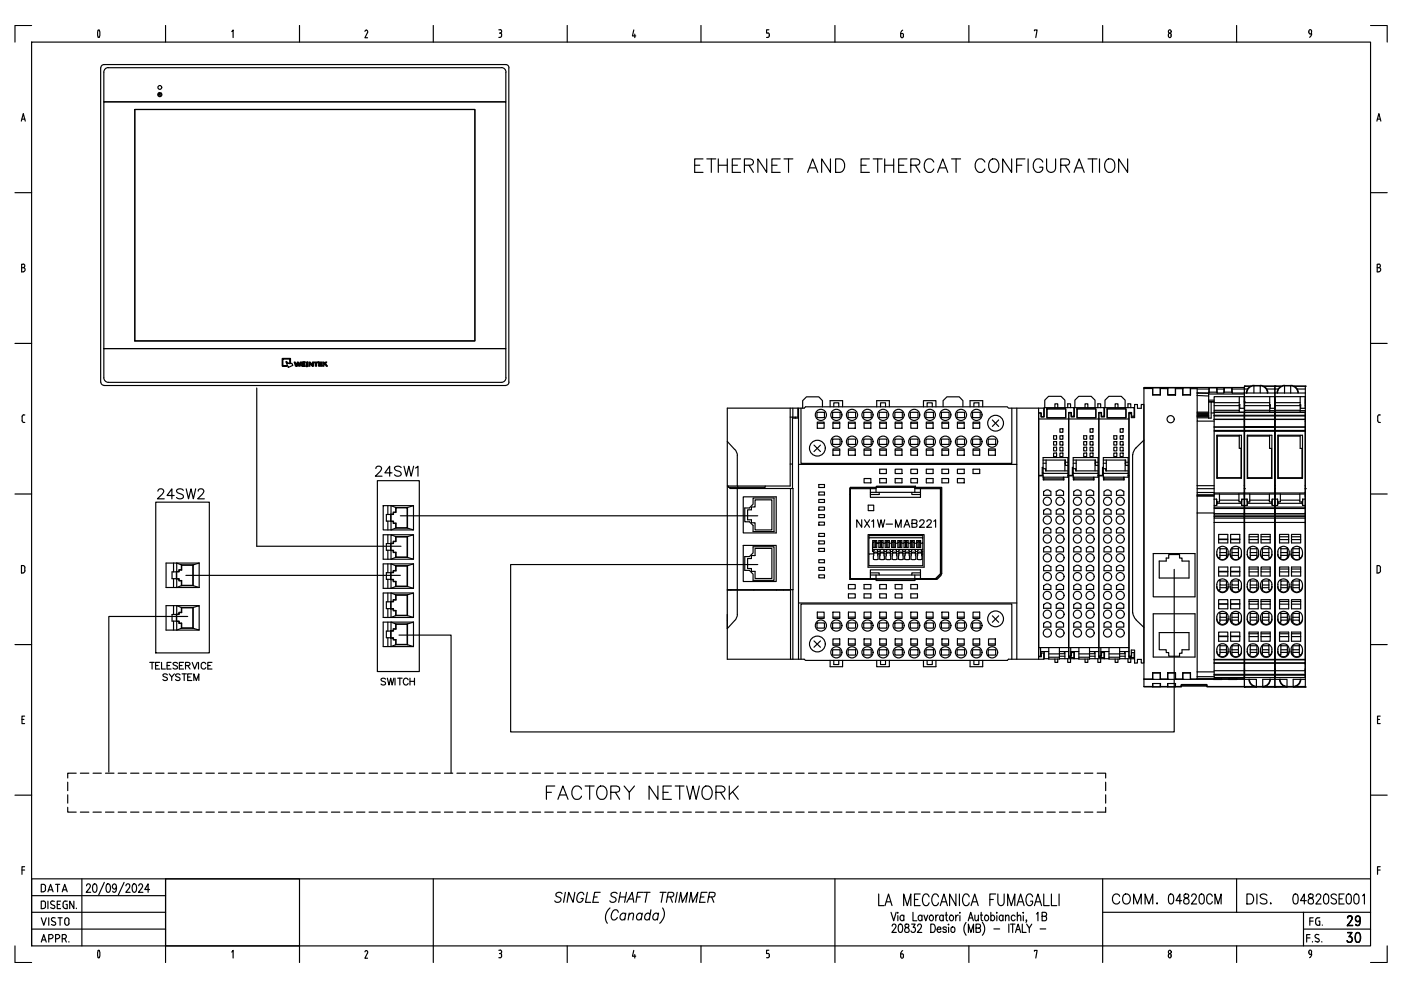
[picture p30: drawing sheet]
<svg xmlns="http://www.w3.org/2000/svg" width="297mm" height="210mm" viewBox="0 0 297 210" stroke-linecap="round" stroke-linejoin="round" font-family="sans-serif">
<g fill="none" stroke="#000" stroke-width=".25">
<path d="M6.7 8.9h283.9v191.7h-283.9zM6.7 5.4h-3.5v3.5M20.8 6.4h.3M20.8 7.8h.3M20.8 6.4l-.1 .7 .1 .8M21.1 6.4l.1 .7-.1 .8M21.3 14.4v66.6M21.4 14.4a.69 .69 0 0 1 .6-.7h85.2a.69 .69 0 0 1 .7 .7M23 14.4h83.3M23 14.3a.97 .97 0 0 0-1 1v6.3h85.2v-6.3M34.1 19.7l.1 .5-.3 .2-.3-.2 .1-.4M34.2 19.7a.44 .44 0 0 1 .1 .7 .44 .44 0 0 1-.7 0 .44 .44 0 0 1 .1-.7v.1"/>
<path d="M35.1 5.4v3.5M49.1 6.7l.3-.4v1.7M63.5 5.4v3.5M77.4 6.7l.3-.3a.38 .38 0 0 1 .2 .6l-.5 1h.5M91.9 5.4v3.5M105.8 6.3h.2M105.8 7.9h.2M105.9 7h.1M106.1 6.3l.3 .3-.3 .4M106.1 7l.3 .4M106.3 14.3a.97 .97 0 0 1 1 1M106.3 7.4v.1"/>
<path d="M106.4 7.5l-.3 .4M107.9 14.4v66.6M120.3 5.4v3.5M134.4 6.3l-.3 1.3h.7M134.6 7.2v.8M148.6 5.4v3.5M162.5 7.9h.3M163 6.3h-.5v.7h.5l.1 .4M163.1 7.4v.1M163.1 7.5l-.3 .4M177 5.4v3.5M191 7.1l.1 .9h.3l.2-.4"/>
<path d="M191 7.1h.4l.2 .3M191.4 6.4l-.4 .7M191.5 7.5v.2M205.4 5.4v3.5M219.3 6.5v-.2h.6l-.3 1.7M233.8 5.4v3.5M247.7 7.4l.3-.4 .3 .4M247.7 7.6l.3 .4 .3-.4M247.7 7.4v.2M248.3 7.4v.2M262.2 5.4v3.5M277.5 6.7l.1 .4 .5 .1"/>
<path d="M277.5 6.6l.3-.3 .3 .3M278.1 6.7v.5M278.1 7.1l-.2 .6-.2 .2M290.6 5.4h3.5v3.5M4.5 25.7l.4-1.6 .5 1.6M4.7 25.3h.6M22 21.6h85.2v52.3h-85.2zM28.6 23.2h72.1v49.1h-72.1zM33.8 20.1l.1-.5v.5M33.8 20.1h.1M147.3 35h1.1M149 33.7h-1.7v2.8h1.7"/>
<path d="M149.9 33.7h1.9M150.8 33.7v2.8M152.3 35h1.9M152.3 33.7v2.8M154.2 33.7v2.8M155.3 35h1.1M157 33.7h-1.7v2.8h1.7M157.8 35h1.3a.68 .68 0 0 0 .6-.8l-.2-.4-.4-.1h-1.3v2.8M158.8 35l.9 1.5M162.6 33.7v2.8l-1.9-2.8v2.8M163.7 35h1M165.4 33.7h-1.7v2.8h1.7"/>
<path d="M166.2 33.7h1.9M167.2 33.7v2.8M171.2 36.5l1.1-2.8 1.1 2.8M171.6 35.6h1.4M176.1 33.7v2.8l-1.9-2.8v2.8M177.2 33.7h.9a1.53 1.53 0 0 1 1 1.4 1.53 1.53 0 0 1-1 1.4h-.9zM182.6 35h1.1M184.3 33.7h-1.7v2.8h1.7M185.1 33.7h1.9M186.1 33.7v2.8M187.6 35h1.9M187.6 33.7v2.8"/>
<path d="M189.5 33.7v2.8M190.5 35h1.1M192.3 33.7h-1.8v2.8h1.8M193.1 35h1.2a.68 .68 0 0 0 .7-.8l-.3-.4-.4-.1h-1.2v2.8M194.1 35l.9 1.5M198 34.4a1.04 1.04 0 0 0-1.2-.7 1.04 1.04 0 0 0-.8 1.1 1.24 1.24 0 0 0 .2 1.3 1.24 1.24 0 0 0 1.4 .3l.4-.6M198.8 36.5l1.1-2.8 1 2.8M199.2 35.6h1.4M201.8 33.7h1.9M202.7 33.7v2.8M208.8 34.4a1.06 1.06 0 0 0-1.2-.7 1.06 1.06 0 0 0-.8 1.1 1.25 1.25 0 0 0 .2 1.3 1.25 1.25 0 0 0 1.4 .3l.4-.6M209.9 34.1a1.05 1.05 0 0 1 1.2-.4 1.05 1.05 0 0 1 .7 1.1 1.25 1.25 0 0 1-.3 1.3 1.25 1.25 0 0 1-1.4 .3 1.82 1.82 0 0 1-.2-2.3z"/>
<path d="M214.5 33.7v2.8l-1.9-2.8v2.8M215.5 35h1.1M217.3 33.7h-1.8v2.8M218 33.7v2.8M221.1 34.4a1.04 1.04 0 0 0-1.2-.7 1.04 1.04 0 0 0-.8 1.1 1.25 1.25 0 0 0 .3 1.3 1.25 1.25 0 0 0 1.3 .3l.3-.3 .1-.6h-.7M221.9 33.7v2a.96 .96 0 0 0 .9 .9 .96 .96 0 0 0 1-.9v-2M224.9 35l1.6-.1a.71 .71 0 0 0 0-1.1l-1.6-.1v2.8M225.8 35l1 1.5M227.7 36.5l1.1-2.8 1.1 2.8M228.1 35.6h1.4M230.7 33.7h1.9M231.6 33.7v2.8"/>
<path d="M233.1 33.7v2.8M234.7 33.8a1.08 1.08 0 0 1 1.7 1 1.24 1.24 0 0 1-.3 1.3 1.24 1.24 0 0 1-1.4 .3 1.76 1.76 0 0 1 0-2.6zM239.1 33.7v2.8l-1.9-2.8v2.8M291.9 25.7l.4-1.6 .5 1.6M292 25.3h.6M3.2 40.9h3.5M4.6 56.8h.3M4.9 56h-.3v1.6h.3M5 56l.3 .4-.3 .3a.45 .45 0 0 1 .3 .5 .45 .45 0 0 1-.3 .4M290.6 40.9h3.5M292 56.8h.3M292.3 56h-.3v1.6h.3"/>
<path d="M292.4 56l.3 .4-.3 .3a.45 .45 0 0 1 .3 .5 .45 .45 0 0 1-.3 .4M3.2 72.8h3.5M59.9 76h1.7v.9h-.1l-.1-.8h-1.4v1.4h.8l.1 .2-1-.1zM60.6 76.7l.2-.1 .2 .4h.9l.2 .5-1 .4zM62.4 76.8h.2l.2 .6 .2-.6h.3l.2 .6 .1-.6h.3l-.3 .8h-.3l-.2-.5-.1 .5h-.3zM64 76.8h.8h-.6v.4h.5h-.5v.4h.6h-.8zM64.9 77.5l.4 .2-.2 .1zM65 76.8h.2v.6h-.2zM65.5 76.8h.3l.5 .6v-.6h.2v.8h-.3l-.5-.6v.6h-.2zM66.6 76.8h.9v.1h-.4v.7h-.2v-.7h-.3zM67.6 76.8h.7v.1h-.5v.2h.5v.2h-.5v.2h.5v.1h-.7zM68.5 76.8h.2v.3l.3-.3h.3l-.3 .2 .4 .6h-.2l-.3-.4-.2 .4h-.2z"/>
<path d="M290.6 72.8h3.5M4.7 89.2a.42 .42 0 0 0 .6 .4M5 88h.3M5 87.9l-.3 .2v1.1M21.4 81a.69 .69 0 0 0 .7 .7M22 81.7h85.2M23 81.1h83.3M54.4 82.3v33.5h30.6M79.7 99.3l.1-.3 .3-.2 .6 .2a.46 .46 0 0 1 .1 .7l-1.2 1.3h1.4M85.1 99.1a.81 .81 0 0 0-1.5 .2l.4 .5 .8 .2 .3 .6a.9 .9 0 0 1-1.5 0M85.7 98.8l.5 2.2 .5-2.2 .5 2.2 .5-2.2M88.1 99.2l.5-.4v2.2"/>
<path d="M107.2 80.1v-6.2h-85.2v6.2a.97 .97 0 0 0 1 1M107.3 80.1a.97 .97 0 0 1-1 1M107.9 81a.69 .69 0 0 1-.7 .7M154.2 93.6l1.6 1.7M155.8 95.3l.4 .6 .1 .7M156.3 96.6v6.4M167.5 86.5v16.5h-13.3M167.5 98.4h.5M168 88.7h1.3M168 88.4v15.2M168.1 86.5v1.9M168.6 88.4v.3"/>
<path d="M169.2 86.5v1.9h-1.7M169.3 98.5h46.3M169.3 86.5v53.3M169.8 86.5v11.7h44.7v-11.7M172.6 94.4l1.4 1.3M173.2 87.4h1.6v1.1h-1.6zM173.3 89.5h1.4v1.3h-1.4zM173.3 89.7h1.4M174 94.4l-1.4 1.3M174.4 86.3v-1.4l-.8-.8h-2.6l-.8 .8v1.6M176 86.3v-1.4h2.6v1.4M176.5 93.1h1.6v1.1h-1.6z"/>
<path d="M176.5 87.4h1.6v1.1h-1.6zM176.6 89.5h1.4v1.3h-1.4zM176.6 95.2h1.4v1.3h-1.4zM176.6 89.7h1.4M176.6 95.5h1.4M176.8 86.3v-.9h1v.9M179.8 93.1h1.6v1.1h-1.6zM179.8 87.4h1.6v1.1h-1.6zM179.9 89.5h1.4v1.3h-1.4zM179.9 95.2h1.4v1.3h-1.4zM179.9 89.7h1.4M179.9 95.5h1.4"/>
<path d="M183.1 87.4h1.6v1.1h-1.6zM183.1 93.1h1.6v1.1h-1.6zM183.2 95.2h1.4v1.3h-1.4zM183.2 89.5h1.4v1.3h-1.4zM183.2 89.7h1.4M183.2 95.5h1.4M185.9 86.3v-1.4h2.7v1.4M186.4 87.4h1.6v1.1h-1.6zM186.4 93.1h1.6v1.1h-1.6zM186.5 89.5h1.4v1.3h-1.4zM186.5 95.2h1.4v1.3h-1.4zM186.5 99.5h1.4v.9h-1.4z"/>
<path d="M186.5 89.7h1.4M186.5 95.5h1.4M186.7 86.3v-.9h1v.9M189.7 87.4h1.6v1.1h-1.6zM189.7 93.1h1.6v1.1h-1.6zM189.8 95.2h1.4v1.3h-1.4zM189.8 89.5h1.4v1.3h-1.4zM189.8 99.5h1.4v.9h-1.4zM189.8 89.7h1.4M189.8 95.5h1.4M193 87.4h1.6v1.1h-1.6zM193 93.1h1.6v1.1h-1.6z"/>
<path d="M193.1 89.5h1.4v1.3h-1.4zM193.1 95.2h1.4v1.3h-1.4zM193.1 99.5h1.4v.9h-1.4zM193.1 89.7h1.4M193.1 95.5h1.4M195.8 86.3v-1.4h2.6v1.4M196.3 87.4h1.6v1.1h-1.6zM196.3 93.1h1.6v1.1h-1.6zM196.4 95.2h1.4v1.3h-1.4zM196.4 89.5h1.4v1.3h-1.4zM196.4 99.5h1.4v.9h-1.4zM196.4 89.7h1.4"/>
<path d="M196.4 95.5h1.4M196.6 86.3v-.9h1.1v.9M199.6 93.1h1.6v1.1h-1.6zM199.6 87.4h1.6v1.1h-1.6zM199.7 89.5h1.4v1.3h-1.4zM199.7 95.2h1.4v1.3h-1.4zM199.7 99.5h1.4v.9h-1.4zM199.7 89.7h1.4M199.7 95.5h1.4M200 86.3v-1.4l.8-.8h2.6l.8 .8v1.4M202.9 93.1h1.6v1.1h-1.6zM202.9 87.4h1.6v1.1h-1.6z"/>
<path d="M203 89.5h1.4v1.3h-1.4zM203 95.2h1.4v1.3h-1.4zM203 99.5h1.4v.9h-1.4zM203 89.7h1.4M203 95.5h1.4M205.7 86.3v-1.4h2.7v1.4M206.2 87.4h1.6v1.1h-1.6zM206.2 93.1h1.6v1.1h-1.6zM206.3 95.2h1.4v1.3h-1.4zM206.3 89.5h1.4v1.3h-1.4zM206.3 99.5h1.4v.9h-1.4zM206.3 89.7h1.4"/>
<path d="M206.3 95.5h1.4M206.5 86.3v-.9h1v.9M209.5 93.1h1.6v1.1h-1.6zM209.6 95.2h1.4v1.3h-1.4zM209.6 95.5h1.4M210.4 89l1.3 1.4M211.7 89l-1.3 1.4M215.6 86.5v53.3M220.2 88.8h19.2M220.2 86.5v53.3M221.2 99.4h.5v.4h4.7M221.2 99.1h-.2v1.7h-.8"/>
<path d="M221.2 97h5.2v4.2h-5.2zM221.2 97.5h4.7v1.2h.5M221.2 98.2h.6M221.5 86.4v-1.6l.8-.8h2.7l.8 .8v1.6M221.8 97.5v2.3M222 86.7h4v1.9h-4zM223.4 96.1h.6v.7h-.6zM223.4 94.8h.6v.8h-.6zM223.4 93.6h.6v.8h-.6zM223.4 92.4h.6v.7h-.6zM223.7 86.4v-.8h.6v.8M224.7 96.1h.7v.7h-.7z"/>
<path d="M224.7 94.8h.7v.8h-.7zM224.7 93.6h.7v.8h-.7zM224.7 92.4h.7v.7h-.7zM224.7 90.9h.7v.8h-.7zM225.8 98.2h.1M225.8 97.5v2.3M225.9 98h.5M226.4 86.4v-.8h.6v.8M226.6 87.6h.5v.8h.7v-2h6.3v1.9h-.6v-.8h-.5v51.9h1.1M227.5 99.4h.6v.4h4.7M227.5 99.1h-.1v1.7h-1M227.5 97h5.3v4.2h-5.3z"/>
<path d="M227.5 97.5h4.8v1.2h.5M227.5 98.2h.7M227.9 86.4v-1.6l.8-.8h2.7l.8 .8v1.6M228.2 97.5v2.3M228.4 86.7h3.9v1.9h-3.9zM229.8 96.1h.6v.7h-.6zM229.8 94.8h.6v.8h-.6zM229.8 93.6h.6v.8h-.6zM229.8 92.4h.6v.7h-.6zM230 86.4v-.8h.6v.8M231.1 96.1h.6v.7h-.6zM231.1 94.8h.6v.8h-.6z"/>
<path d="M231.1 93.6h.6v.8h-.6zM231.1 92.4h.6v.7h-.6zM231.1 90.9h.6v.8h-.6zM232.2 98.2h.1M232.2 97.5v2.3M232.3 98h.5M232.8 86.4v-.8h.6v.8M233 87.6h.5v.8h.7v-2h6.3v1.9h-.6v-.8h-.5v51.9h1.1M233.9 99.4h.6v.4h4.7M233.9 97h5.3v4.2h-5.3zM233.9 99.1h-.1v1.7h-1M233.9 97.5h4.8v1.2h.5"/>
<path d="M233.9 98.2h.7M234.3 86.4v-1.6l.8-.8h2.6l.8 .8v1.6M234.6 97.5v2.3M234.7 86.7h4v1.9h-4zM236.1 96.1h.7v.7h-.7zM236.1 94.8h.7v.8h-.7zM236.1 93.6h.7v.8h-.7zM236.1 92.4h.7v.7h-.7zM236.4 86.4v-.8h.6v.8M237.5 96.1h.6v.7h-.6zM237.5 94.8h.6v.8h-.6zM237.5 93.6h.6v.8h-.6z"/>
<path d="M237.5 92.4h.6v.7h-.6zM237.5 90.9h.6v.8h-.6zM238.5 97.5v2.3M238.5 98.2h.2M238.7 98h.5M239.1 86.4v-.8h.6v.8M239.4 87.7h.5v.8h.7v-2.7h.6v.8h.8v-.8h.5v54.8h-.5v-.8h-.8v.8h-.6v-2.8h-.7v1.4h-.5M240.1 96.4v33.6M240.9 95l-.5 .6-.2 .8M242.5 93.3l-1.7 1.7M244.4 82.4v1.3M244.4 83.7h1.6"/>
<path d="M244.4 82.2v.2h-1.9M244.4 82.2h1.6v.2M244.4 82.2v1.5M246 82.2v1.5M246 82.4v1.3M246 82.4h1.6M247.6 82.4v-.2v1.5M247.6 82.2h1.6M247.6 82.4v1.3M249.2 82.4v1.3h-1.6h1.6M249.2 82.4v-.2v1.5M249.2 82.4h1.6"/>
<path d="M250.8 82.4v-.2v1.5M250.8 82.4v1.3M250.8 83.7h1.6M250.8 83.7h.1M250.8 82.2h1.6M252.4 83.7h.1M252.4 82.4h1.4v.9M252.4 82.4v-.2v1.5M252.4 82.4v1.3M253.8 83.3h.1M253.8 88.3v1h3.6M253.8 87.4v.7"/>
<path d="M253.8 87.6h2.5M253.8 83.3h2.5M253.8 82.5h2.5M253.8 87.4h2.5M253.8 88.6h2.5M253.8 87.9h2.5M253.8 87.7h2.5M253.8 88.3h2.5M253.8 83.3l2.5 .1v1.4M253.8 83.9l2.5 .1M253.8 83.3v4.1M253.8 88.1v.2"/>
<path d="M253.8 89.3v13.7M256.3 87.4v.7M256.3 84.8v.4M256.3 83.5h7.5v1.7M256.3 85.2h.5M256.3 88.1h-2.5M256.3 85.2v2.2M256.3 84.8h1.1M256.3 85.2h1.1M256.3 82.5v.8M256.4 83.1l-.1 .2M256.4 83.1h1.6"/>
<path d="M256.4 82.2v.9M256.8 87.6h.6M257.4 85.2h-.6v3.5h-.5v-.6M257.4 85.4v-1.3h6.4v2.5h-.9v-.8M257.4 87.4v-.4h5.3v.4M257.4 88.1v-.6h6.4v.6M257.4 90.5v14M257.4 85.4v1.6M257.4 87.4l6.4 .1M257.4 91.3h6.4M257.4 90.5h6.4M257.4 88.9h6.4"/>
<path d="M257.4 88.1h6.4M257.4 88.2h6.4M257.4 91.4h6.4M257.4 86h5.3M257.4 87.4v.1M257.4 88.1v2.4M257.4 85.4h5.3M258 82.2h-1.6l-.1 .3M258 92.3h5.2v9.1h-5.2zM258 83.1l.1 .2M258 82.2v.3M258 82.2v.9"/>
<path d="M258 82.5h1.5M258 82.5l.1 .8M258.1 92.3v.2h4.6v-.2M258.1 92.5v8.8M259.5 82.5l.1-.3v.9M259.5 82.5v.8M259.6 83.1l-.1 .2h-1.4M259.6 83.1h1.6M259.6 82.2h1.6M261.2 83.1l.1 .2M261.2 82.2v.3M261.2 82.2v.9"/>
<path d="M261.2 82.5h3.3M261.2 82.5l.1 .8M261.3 83.3h2.5v-1.1h-21.3v61.8M262.7 92.5v2.5h.4v6.3M262.7 84.1l.2 1.7M262.7 86v1M262.9 85.8l-.2 .2M263.8 88.9v1.7M263.8 88.1v.8M263.8 91.3v13.2M263.8 85.2h.1M263.8 89.3h.1"/>
<path d="M263.8 87.5h.1M263.8 84.8h.1M263.8 90.6v.7M263.8 81.9v1.4h.5M263.8 81.9h.1M263.8 83.3v20.3M263.8 85.2v17.8M263.8 81.9h1.4M263.9 90.5l6.4 .1zM263.9 87.4h6.4v1.5M263.9 87.4v.8h6.4M263.9 88.9h6.4"/>
<path d="M263.9 87.5h6.4M263.9 88.1h6.4M263.9 84.1h5.3M263.9 86v1M263.9 86h5.3M264.3 83.3h.1M264.4 83.3h5.9M264.4 83.3a1.5 1.5 0 0 1 1.5-1.5v1.5M264.4 92.3h5.3v9.1h-5.3zM264.5 92.3v.2h4.7M264.5 92.5v8.8M265.9 81.7l1.3 .1z"/>
<path d="M265.9 81.7a1.61 1.61 0 0 0-1.6 1.6M267.2 81.8v1.5M267.2 81.8a1.5 1.5 0 0 1 1.5 1.5M267.2 81.7a1.61 1.61 0 0 1 1.6 1.6M267.9 81.9h3.7M268.6 82.5h2.4M269.2 92.5v2.6h.4v6.2M269.2 92.3v.2M269.2 87.1h1.1v2.2M269.2 84.1h1.1v2.5h-1l-.1-.8M269.2 85.8v-.4h-5.3v.6M269.2 87h-5.3v.4"/>
<path d="M269.2 85.9h.1M269.2 85.8h.1M269.2 84.1v1.3M269.2 85.8v1.6M270.3 85.2h.1M270.3 85.6v.3M270.3 91.3h-6.4v.1M270.3 88.9h-6.4M270.3 91.4h-6.4v13.1M270.3 90.6v13.9M270.3 84.8h.1M270.3 89.3h.1"/>
<path d="M270.3 88.9v1.7M270.3 81.9h.1M270.3 83.3h3.3M270.3 85.2v.7M270.3 85.9v3.4M270.3 81.9v1.4M270.3 81.9v5.2M270.3 89.3v14.3M270.3 85.9h.1M270.3 85.6h.1M270.3 87.1h.1M270.3 89.3v13.7"/>
<path d="M270.3 88.9h6.4h-6.4M270.3 90.5l6.4 .1M270.3 87.4v1.5M270.3 88.9v1.6M270.3 87.4h6.4v3.1M270.3 90.5h6.4M270.3 87.5h6.4M270.3 88.1h6.4M270.3 88.2h6.4M270.3 91.4h6.4M270.9 83.3a1.5 1.5 0 0 1 1.5-1.5h1.2v1.5M270.9 92.3h5.3v9.1h-5.3z"/>
<path d="M271 92.3v.2h4.7M271 92.5v8.8M272.4 81.7a1.61 1.61 0 0 0-1.6 1.6M273.6 83.3h3.2M273.7 81.7a1.61 1.61 0 0 1 1.6 1.6M274.4 81.9h2.4M275 82.5h1.8M275.2 83.3a1.65 1.65 0 0 0-1.6-1.6h-1.3v1.6M275.7 87.1h1.1v15.9M275.7 92.3v2.8h.3v6.2M275.7 85.8h.1zM275.7 86v1.4"/>
<path d="M275.7 84.1v1.3h-5.4v-1.3h6.4v2.5h-.9v-.8M275.7 87h-5.4v.4M275.7 86h-5.4v1M275.7 85.9h.1M275.7 85.4v.6M276.7 90.5v.9M276.7 91.3h-6.4v13.2M276.7 85.9h.1M276.7 91.4v13.1M276.8 81.9h.1M276.8 81.9v1.4M276.8 83.3l-.1 1.5"/>
<path d="M276.8 85.2v1.9M292.1 89.2a.42 .42 0 0 0 .6 .4M292.4 88h.3M292.4 87.9l-.3 .2v1.1M3.2 104.7h3.5M33 106.5h11.4v31.9h-11.4zM33.5 104.1l.1-.2a.66 .66 0 0 1 1 0v.6l-1.2 1.3h1.4M36.8 119.4v1.8M36.9 105.1h-1.5l1-1.5v2.2M38.5 119.8v1h-.6v.4h-.5v1.6h.5v.4h.6v1M38.5 119.8h2.5M38.5 119.8l-1-.4v5.2l1-.4"/>
<path d="M38.9 104a.82 .82 0 0 0-1.5 .1l.5 .5a1.13 1.13 0 0 1 1 .6v.3a1.02 1.02 0 0 1-1.5 0M39.5 103.6l.5 2.2 .5-2.2 .5 2.2 .5-2.2M41 119.8v4.4M42 104.1l.1-.2 .3-.3 .6 .2a.47 .47 0 0 1 .1 .7l-1.2 1.3h1.4M42.2 119.4h-7v5.2h7M42.2 119.4v5.2M42.2 119.4l-1.2 .4M80 101.9h8.9v40.5h-8.9zM81.2 107.2h6.5v5.2h-6.5zM82.2 107.2v1.9M82.2 110.5v1.9M82.2 113.4v1.9"/>
<path d="M82.2 116.7v1.9M82.2 119.6v1.8M82.8 109.1h-.9v1.4h.9M82.8 115.3h-.9v1.4h.9M82.9 109.1h.5v-.4h.6v-1h2.3v4.2h-2.3v-1h-.6v-.4h-.5M82.9 115.3h.5v-.5h.6v-1h2.3v4.3h-2.3v-1h-.6v-.4h-.5M83.1 100.3h-1.5l1-1.5v2.2M83.9 113.8l-1-.4v5.2l1-.4M83.9 113.8v1h-.5v.4h-.6v1.5h.6v.5h.5v1M83.9 119.9v1.1h-.5v.4h-.6v1.5h.6v.4h.5v1.1M83.9 107.6h2.5M83.9 119.9l-1-.3v5.1l1-.3"/>
<path d="M83.9 118.2h2.5M83.9 113.8h2.5M83.9 119.9h2.5M84.9 109.4h75.8M86.4 107.6v4.4h-2.5l-1 .4v-5.2l1 .4v1h-.5v.4h-.6v1.6h.6v.4h.5v1M86.4 113.8l1.3-.4v5.2l-1.3-.4M86.4 112l1.3 .4M86.4 113.8v4.4M86.4 119.9v4.5M87.7 107.2l-1.3 .4M87.7 113.4h-6.5v5.2h6.5M87.7 119.6h-6.5v5.1h6.5"/>
<path d="M87.7 119.6v5.1M87.7 119.6l-1.3 .3M154.4 103v.3h7.8v-.3M154.8 103.3v.3h13.3v21.4h-13.9M156.3 103.6v21.4M156.4 103v.3M157.6 115.6h7v7.7h-7zM157.6 105.3h7v7.7h-7zM159.7 105.6h4.4v7.1h-4.4v-1.3l-.8-.8h-1v-2.9h1l.8-.8zM159.7 115.9h4.4v7.1h-4.4v-1.3l-.8-.8h-1v-2.9h1l.8-.8zM160.1 116.3h3.6v6.4h-3.6v-1.6h-.8v-.6h-.8v-2.1h.8v-.6h.8zM160.1 106h3.6v6.4h-3.6v-1.6h-.8v-.6h-.8v-2.1h.8v-.6h.8z"/>
<path d="M160.7 119.7h-52.4v35.5h140.7v-34.5M167.6 103.6v21.4M173.6 110.7h1.2v.6h-1.2zM173.6 107.5h1.2v.7h-1.2zM173.6 114.7h1.2v.6h-1.2zM173.6 105.9h1.2v.6h-1.2zM173.6 118.7h1.2v.6h-1.2zM173.6 109.1h1.2v.6h-1.2zM173.6 104.3h1.2v.7h-1.2zM173.6 113.1h1.2v.6h-1.2zM173.6 102.7h1.2v.7h-1.2zM173.6 116.3h1.2v.6h-1.2z"/>
<path d="M180.2 104.8h.1M180.3 103.3h19.4v18.3l-1.1 1.1h-18.3zM182.7 110.2v1.6l-1.1-1.6v1.6M183.2 101.5h1.4v.9h-1.4zM183.3 110.2l1.1 1.6M184 113.3h11.9v7h-11.9zM184.1 107.1h1.1v1.2h-1.1zM184.2 114v-.4h11.5v.4M184.4 110.2l-1.1 1.6M184.5 103.6v1.8h10.7v-1.8M184.5 104.4h10.7M184.8 110.5l.4-.3v1.6"/>
<path d="M185 116.5h10.7M185 115.2v1.7h.2M185 114.6h.9v1.5h-.9zM185 115h.3M185.2 117.4h-1v2.5h11.5v-2.5h-.3M185.2 116.8v1.8l.5 .1 .5-.1M185.3 116.1v-1.4h.3v1.4M185.3 116.6a.46 .46 0 0 1 .8 .2M185.4 116.6l-.1 .2M185.4 117.2h.6M185.6 115h.3M185.7 103.6h-5.4v19.1h5.4"/>
<path d="M185.7 104.4v-1.2h8.3v1.2M185.7 103.5h-5.5v19.3h5.5M185.8 103.3v-.2h8.3v.2M185.9 115.2h.4M186.1 110.2l.3 1.6 .4-1.6 .4 1.6 .4-1.6M186.1 116.8l.1 1.8M186.1 116.9h.5M186.1 117.4h.5M186.1 117.4a.44 .44 0 0 0-.4-.3 .44 .44 0 0 0-.4 .3M186.3 115.2h-.4h.4M186.3 114.6h.9v1.5h-.9zM186.3 115h.4"/>
<path d="M186.4 104.4v.4h-1.9M186.5 117.9v.7l.5 .1 .5-.1M186.5 101.5h1.4v.9h-1.4zM186.6 116.8l-.1 1.1M186.7 116.1v-1.4h.2v1.4M186.7 116.6l-.1 .2M186.7 116.6a.46 .46 0 0 1 .7 .1v.1M186.7 117.2h.6M186.9 115h.3M187.2 115.2h.5M187.4 116.8l.1 1.8M187.4 116.9h.5"/>
<path d="M187.4 117.4h.5M187.5 117.4a.44 .44 0 0 0-.5-.3 .44 .44 0 0 0-.4 .3M187.7 114.6h.9v1.5h-.9zM187.7 115h.3M187.9 111.1h1.3M187.9 116.8l-.1 1.8M188 116.1v-1.4h.2v1.4M188 117.2h.7M188.2 115h.4M188.6 115.2h.4M188.7 116.6l.1 .2M188.7 116.6a.49 .49 0 0 0-.8 .2"/>
<path d="M188.8 116.8l.1 1.8-.5 .1-.5-.1M188.8 116.9h.4M188.8 117.4h.4M188.8 117.4a.44 .44 0 0 0-.4-.3 .44 .44 0 0 0-.5 .3M189 114.6h.9v1.5h-.9zM189 115h.3M189.2 116.8v1.8l.5 .1 .5-.1-.1-1.8M189.3 116.1v-1.4h.3v1.4M189.3 117.2h.7M189.6 115h.3M189.8 101.5h1.4v.9h-1.4zM189.9 111.8v-1.6l.6 1.6 .6-1.6v1.6"/>
<path d="M189.9 115.2h.5M190.1 116.8v-.1a.46 .46 0 0 0-.8 0v.1M190.1 116.9h.5M190.1 117.4h.5M190.1 117.4a.44 .44 0 0 0-.4-.3 .44 .44 0 0 0-.5 .3M190.4 114.6h.8v1.5h-.8zM190.4 115h.2M190.6 116.8l-.1 1.8 .5 .1 .5-.1-.1-1.8M190.6 116.1v-1.4h.3v1.4M190.7 117.2h.6M190.9 115h.3M191.2 115.2h.5"/>
<path d="M191.4 116.8v-.1a.47 .47 0 0 0-.8 .1M191.4 116.9h.5M191.4 117.4h.5M191.4 117.4a.44 .44 0 0 0-.4-.3 .44 .44 0 0 0-.4 .3M191.7 111.8l.6-1.6 .6 1.6M191.7 114.6h.8v1.5h-.8zM191.7 115h.3M191.9 116.8l-.1 1.8M191.9 111.3h.8M192 116.1v-1.4h.2v1.4M192 117.2h.7M192.2 115h.3"/>
<path d="M192.5 115.2h.5M192.7 116.6l.1 .2M192.7 116.6a.49 .49 0 0 0-.8 .2M192.8 116.8l.1 1.8-.5 .1-.5-.1M192.8 116.9h.4M192.8 117.4h.4M192.8 117.4a.44 .44 0 0 0-.5-.3 .44 .44 0 0 0-.4 .3M193 114.6h.9v1.5h-.9zM193 115h.3M193.1 101.5h1.4v.9h-1.4zM193.2 116.8v1.8l.5 .1 .5-.1-.1-1.8M193.3 116.1v-1.4h.3v1.4"/>
<path d="M193.3 104.4v.4h1.9M193.3 117.2h.7M193.4 111l.9-.1 .1-.2-.1-.4-.9-.1v1.6l.9-.1 .1-.4-.4-.3M193.6 115h.3M193.9 115.2h.4M194 103.6h5.4v18l-1.1 1.1h-4.3M194 103.5h5.5v18.5l-.8 .8h-4.7M194 116.6a.45 .45 0 0 0-.7 .2M194 116.6l.1 .2M194.1 117.4a.44 .44 0 0 0-.5-.3 .44 .44 0 0 0-.4 .3M194.1 116.9h.5M194.1 117.4h.5"/>
<path d="M194.3 114.6h.9v1.5h-.9zM194.3 115h.3M194.6 116.8l-.1 1.8 .5 .1 .5-.1-.1-1.8M194.6 116.1v-1.4h.3v1.4M194.6 116.6l.3-.1 .5 .1M194.7 116.6l-.1 .2M194.7 117.2h.6M194.9 115h.3M195 110.6l.3-.4 .5 .1 .1 .2-.2 .6-.8 .7h1.1M195.2 115.2h.5v-1.2h-11.5v3.4M195.3 116.6l.1 .2M195.4 116.9h.3v.5"/>
<path d="M195.4 117.4a.44 .44 0 0 0-.4-.3 .44 .44 0 0 0-.4 .3M195.7 115.2v1.7M196.4 101.5h1.4v.9h-1.4zM196.5 110.6l.4-.4 .4 .1 .1 .2-.2 .6-.7 .7h1M198 110.5l.4-.3v1.6M199.4 104.8h.1M199.7 101.5h1.4v.9h-1.4zM203 101.5h1.4v.9h-1.4zM220.2 100.9h1M221 100.2h.2M221.2 100.4h5.2M221.2 101.2v.5h4.4v-.5"/>
<path d="M221.3 101.5h4.2M221.3 101.2v.5M221.4 108.2h-.1v.8h1.5v-.8h-.2M221.4 116.2h-.1v.8h1.5v-.8h-.2M221.5 108.1l.6-.3 .6 .3M221.5 116.2l.6-.3 .6 .3M222.7 104.2l-.6-.3-.8 .3v.8h1.5v-.8h-.2M222.7 112.1l-.4-.2a.71 .71 0 0 0-.9 .3h-.1v.8h1.5v-.8h-.2M224.1 108.2h-.2v.8h1.6v-.8h-.2M224.1 116.2h-.2v.8h1.6v-.8h-.2M224.1 108.1l.6-.3 .6 .3M224.1 104.2l.6-.3 .8 .3v.8h-1.6v-.8h.2"/>
<path d="M224.1 112.1l.4-.2a.65 .65 0 0 1 .8 .3h.2v.8h-1.6v-.8h.2M224.1 116.2l.6-.3 .6 .3M225.5 101.2v.5M226.4 100.9h1.1M227.4 100.2h.1M227.5 100.4h5.3M227.6 101.2v.5h4.4v-.5M227.6 104.2l.8-.3 .5 .1 .3 .2v.8h-1.6zM227.6 112.2h.2a.69 .69 0 0 1 1.2 0h.2v.8h-1.6zM227.7 101.5h4.1M227.7 101.2v.5M227.8 108.2h-.2v.8h1.6v-.8h-.2"/>
<path d="M227.8 116.2h-.2v.8h1.6v-.8h-.2M227.8 108.1l.6-.3 .6 .3M227.8 116.2l.6-.3 .6 .3M230.5 108.2h-.2v.8h1.6v-.8h-.2M230.5 116.2h-.2v.8h1.6v-.8h-.2M230.5 108.1l.6-.3 .6 .3M230.5 116.2l.6-.3 .6 .3M231.7 104.2l-.6-.3-.8 .3v.8h1.6v-.8h-.2M231.7 112.1l-.3-.2a.71 .71 0 0 0-.9 .3h-.2v.8h1.6v-.8h-.2M231.8 101.2v.5M232.8 100.9h1.1M233.8 100.2h.1"/>
<path d="M233.9 100.4h5.3M234 101.2v.5h4.3v-.5M234.1 101.5h4.1M234.1 101.2v.5M234.2 108.2h-.1v.8h1.5v-.8h-.2M234.2 116.2h-.1v.8h1.5v-.8h-.2M234.2 108.1l.6-.3 .6 .3M234.2 116.2l.6-.3 .6 .3M235.4 104.2l-.6-.3-.7 .3v.8h1.5v-.8h-.2M235.4 112.1l-.3-.2a.71 .71 0 0 0-.9 .3h-.1v.8h1.5v-.8h-.2M236.7 104.2l.8-.3 .4 .1 .4 .2v.8h-1.6zM236.7 112.2h.2a.69 .69 0 0 1 1.2 0h.2v.8h-1.6z"/>
<path d="M236.9 108.2h-.2v.8h1.6v-.8h-.2M236.9 116.2h-.2v.8h1.6v-.8h-.2M236.9 108.1l.6-.3 .6 .3M236.9 116.2l.6-.3 .6 .3M238.2 101.2v.5M239.2 100.9h.2M239.2 100.8h.2M244.5 117.4h8.9v9.1h-8.9zM245.8 119h1.5v-.7h.5v-.7h2.3v.7h.5v.7h1.5v3.6h-6.3zM253.8 103v1.4M253.8 105h3.6M253.8 104.9v38.6"/>
<path d="M253.8 108.8h3.6M253.8 103h3.6M253.8 105.2h3.6M253.8 104.9h3.6M253.8 103.6h3.6M257.4 104.4h-3.6v.5M257.4 107.2v.6h6.4v-.3M257.4 105.8v1.4h.6M257.4 108.9v.3h6.4v-.3M257.4 109.5v.4h6.4v-.4M257.4 104.5v.2M257.4 107.8v1.1"/>
<path d="M257.4 109.2v.3M257.4 109.9v29.9M257.4 110.8h6.4M257.4 105.8h.6M257.4 109.5h6.4M257.4 108.9h6.4M257.4 107.5h6.4M257.4 104.5h6.4M258 105.8l.1 .6M258 105.8v1.4M258.1 106.7h5.1M258.1 106.7l-.1 .5"/>
<path d="M258.1 101.4h5M258.1 106.4v.3M258.3 116.2a1.27 1.27 0 0 1 1.6-.1 1.27 1.27 0 0 1 .5 1.4 1.24 1.24 0 0 1-1.5 1.2 1.24 1.24 0 0 1-.9-1.7zM258.4 113.3h1.9v1.1h-1.9zM258.4 114.4v.7h1.9v-.7M258.4 114.3h1.9M258.5 116.1l.2 .2M258.6 106h4.1v.4h.4M258.6 104.8v1.6h-.5M258.7 117.2h1.3M258.7 117.8h1.3M258.7 117.2v.9l-.3 .2"/>
<path d="M260 117.8l.1 .4M260 116.2v1.6M260 116.3h-1.3v.9M260 116.2h.1M260.4 117.4a1.2 1.2 0 0 1-1.2 1.3 1.2 1.2 0 0 1-1.2-1.2M260.8 117.4a1.2 1.2 0 0 0 1.2 1.3 1.2 1.2 0 0 0 1.2-1.2M260.9 114.3v.8h2v-.8M260.9 114.3v-1h2v1M260.9 114.4h2M260.9 114.3h2M261.2 116.2a1.27 1.27 0 0 1 1.5-.1 1.27 1.27 0 0 1 .5 1.4 1.25 1.25 0 0 1-1.5 1.2 1.25 1.25 0 0 1-.9-1.7zM261.2 116.2v.1"/>
<path d="M261.2 117.8v.4M261.2 116.3h1.4M261.2 117.8h1.4M261.2 116.3v.9M262.6 117.2h-1.4v.6M262.6 116.3v1.5M262.6 117.8v.3l.2 .2M262.7 104.8v1.2M262.7 116.1l-.1 .2M263.1 106.4l.2 .8M263.3 105.8l-.2 .6M263.3 107.2h.5v.3"/>
<path d="M263.3 107.2v-1.4h.5v1.4M263.8 104.7h-6.4v1.1M263.8 104.5v1.3M263.8 105h.1M263.8 107.8v1.1M263.8 109.2v.3M263.8 109.9v33.1M263.8 108.8h.1M263.8 103h.1M263.8 105.2h.1M263.8 104.9h.1M263.8 103.6h.1"/>
<path d="M263.8 103v1.4M263.8 104.9v.3M263.8 108.8v33M263.8 103.6v.8M263.8 104.4v.6M263.8 105v3.8M263.8 104.4v.5M263.8 105.2v38.7M263.8 104.4h.1M263.8 104.5h.1M263.9 107.5v2M263.9 108.9h6.4v.3"/>
<path d="M263.9 109.2h6.4v.3M263.9 104.7h1.1v1.3M263.9 104.5v1.3h.5M263.9 110.8v29h6.4M263.9 109.5v1.3M263.9 110.8h6.4M263.9 109.9h6.4M263.9 109.5h6.4M263.9 107.5h6.4M263.9 107.8h6.4M263.9 104.5h6.4M264.4 105.8l.1 .6h.5v-.4"/>
<path d="M264.4 107.2h-.5v.3M264.4 105.8v1.4M264.4 117.5l.1 .5 .4 .3M264.5 101.4v-.1h5.1v.1M264.5 106.7h5.1M264.5 106.4l-.1 .8M264.8 116.2a1.27 1.27 0 0 1 1.6-.1 1.27 1.27 0 0 1 .4 1.4 1.24 1.24 0 0 1-1.5 1.2 1.24 1.24 0 0 1-.9-1.7zM264.8 113.3h2v1.8h-2zM264.8 114.4h2M264.8 113.8h2M264.9 116.1l.2 .1v1M265 106h4.1v.4h.5"/>
<path d="M265 104.8h4.1M265.1 117.2v.9l-.2 .2M266.5 117.8v.4M266.5 116.3v.9h-1.4M266.5 117.2v.6h-1.4M266.5 116.2v.1h-1.4M266.5 118.2a.99 .99 0 0 1-1.6 .1M266.8 117.4l-.3 .8M267.3 117.4l.3 .8M267.4 114.4h1.9M267.4 113.8h1.9M267.6 118.2a.99 .99 0 0 0 1.6 .1"/>
<path d="M267.6 116.2a1.27 1.27 0 0 1 1.6-.1 1.27 1.27 0 0 1 .5 1.4 1.25 1.25 0 0 1-1.6 1.2 1.25 1.25 0 0 1-.8-1.7zM267.6 116.2l.1 1M267.7 117.2l-.1 1M267.7 117.2h1.3M267.7 117.8h1.3M269 117.2v.9l.2 .2M269 116.3v.9M269.2 116.1l-.2 .2h-1.3M269.3 113.8v-.5h-1.9v1.1M269.3 113.8v1.3h-1.9v-.7M269.6 106.4l.1 .8M269.7 117.5l-.1 .5-.4 .3"/>
<path d="M269.7 105.8l-.1 .6M269.7 105.8v1.4h.6M269.7 105.8h.6M270.3 109.5v1.3M270.3 104.7v3.1M270.3 104.7h-1.2v1.3M270.3 110.8v29.7h-6.4M270.3 104.5v.2M270.3 107.8v1.1M270.3 108.8h.1M270.3 104.4h.1M270.3 105.2h.1"/>
<path d="M270.3 104.9h.1M270.3 103.6h.1M270.3 103.6v.8M270.3 103.6v.9M270.3 104.9v.1M270.3 105h.1M270.3 104.4v.5M270.3 105v35.6M270.3 105.8v1.7h6.4v-1.7M270.3 104.7h1.2v1.3M270.3 104.5v1.3M270.3 107.2h.6"/>
<path d="M270.3 105.8h.6M270.3 109.5h6.4M270.3 109.2h6.4M270.3 108.9h6.4M270.3 104.5h6.4M270.9 105.8l.1 .6M270.9 105.8v1.4M270.9 117.5l.1 .5 .4 .3M271 106.7h5.1M271 101.4v-.1h5v.1M271 106.4l-.1 .8M271.1 116.3a1.32 1.32 0 0 1 1.8-.2 1.32 1.32 0 0 1 .4 1.7 1.25 1.25 0 0 1-1.6 .9 1.25 1.25 0 0 1-.8-1.7z"/>
<path d="M271.3 113.3h1.9v1.8h-1.9zM271.3 114.4h1.9M271.3 113.8h1.9M271.4 116.1l.2 .1v1.9l-.2 .2M271.5 106v.4h-.5M271.5 106h4.1v.4h.4M271.5 104.8h4.1M271.6 116.3h1.3M271.6 117.2h1.3M271.6 117.8h1.3M273 118.2a.99 .99 0 0 1-1.6 .1M273 116.2v2"/>
<path d="M273.3 117.4l-.3 .8M273.8 117.4l.3 .8M273.8 113.8h2v1.3h-2v-1.8h2v.5M273.8 114.4h2M273.9 116.3a1.28 1.28 0 0 1 1.7-.3 1.28 1.28 0 0 1 .6 1.5 1.25 1.25 0 0 1-1.6 1.2 1.25 1.25 0 0 1-.8-1.7zM274.1 118.2a.99 .99 0 0 0 1.6 .1M274.1 116.2v1M274.1 117.2v1M274.1 116.3h1.4M274.1 117.2h1.4M274.1 117.8h1.4M275.7 116.1l-.2 .1v1.9l.2 .2"/>
<path d="M276 106.4l.2 .8M276.2 117.5l-.5 .8M276.2 105.8l-.2 .6M276.2 107.2h.5M276.2 105.8h.5M276.2 105.8v1.4M276.7 103.6l.1 .8M276.7 104.5v1.3M276.7 104.7h-1.1v1.3M276.7 110.8h-6.4v29.1h6.4M276.7 107.8h-6.4v2.1h6.4M276.7 105h.1"/>
<path d="M276.7 108.8h.1M276.7 104.4h.1M276.7 103h.1M276.7 104.5h.1M276.7 105.2h.1M276.7 104.9h.1M276.8 108.8l-.1 33.2M276.8 104.5v.7M276.8 103l-.1 .6M276.8 103.6h.1M276.8 105.2l-.1 34.6M290.6 104.7h3.5"/>
<path d="M3.2 136.7h3.5M5.3 120.4v.6M5.3 120.4l-.2-.4-.5-.1v1.6l.5-.1 .2-.4M36.8 122.7v1.9M36.8 128.4v1.9M36.8 131.7v1.9M37.4 121.2h-.9v1.5h.9M37.4 130.3h-.9v1.4h.9M37.5 121.2h.5v-.3h.5v-1.1h2.4v4.3h-2.4v-1h-.5v-.4h-.5M37.5 130.3h.5v-.4h.5v-1h2.4v4.2h-2.4v-1h-.5v-.4h-.5M38.5 128.8v1h-.6v.4h-.5v1.6h.5v.4h.6v1M38.5 124.2h2.5"/>
<path d="M38.5 128.8l-1-.4v5.2l1-.4M38.5 133.2h2.5M38.5 128.8h2.5M39.4 122h45.5M39.8 130.7h-16.7v33M41 128.8l1.2-.4v5.2l-1.2-.4M41 128.8v4.4M41 124.2l1.2 .4M42.2 128.4h-7v5.2h7M82.2 122.8v1.9M82.2 125.7v1.9M82.2 129v1.9"/>
<path d="M82.2 131.9v1.9M82.2 135.2v1.9M82.8 127.6h-.9v1.4h.9M82.8 121.4h-.9v1.4h.9M82.8 133.8h-.9v1.4h.9M82.9 121.4h.5v-.4h.6v-1h2.3v4.3h-2.3v-1h-.6v-.5h-.5M82.9 127.6h.5v-.4h.6v-1h2.3v4.3h-2.3v-1.1h-.6v-.4h-.5M82.9 133.8h.5v-.4h.6v-1h2.3v4.2h-2.3v-1h-.6v-.4h-.5M83.9 126.1v1h-.5v.4h-.6v1.6h.6v.4h.5v1M83.9 132.3v1h-.5v.4h-.6v1.6h.6v.4h.5v1M83.9 126.1l-1-.4v5.2l1-.4M83.9 132.3l-1-.4v5.2l1-.4"/>
<path d="M83.9 124.4h2.5M83.9 130.5h2.5M83.9 126.1h2.5M83.9 132.3h2.5M83.9 136.7h2.5M84.6 134.7h11v29.2M86.4 126.1l1.3-.4v5.2l-1.3-.4M86.4 126.1v4.4M86.4 132.3v4.4M86.4 124.4l1.3 .3M86.4 136.7l1.3 .4M87.7 125.7h-6.5v5.2h6.5"/>
<path d="M87.7 131.9h-6.5v5.2h6.5M87.7 131.9v5.2M87.7 131.9l-1.3 .4M154.2 125.1h13.4v14.7M155 125v.1M155.8 131.6l-1.6 1.7M156.3 125.1v5.2M156.3 130.3l-.1 .7-.4 .6M159.8 125v.1M164.6 125v.1M166.1 125v.1M168.1 125v14.8"/>
<path d="M169.3 127.8h46.3M169.8 139.8v-11.7h44.7v11.7M172.6 135.9l1.4 1.3M173.2 132.1h1.6v1.1h-1.6zM173.3 129.8h1.4v1.3h-1.4zM173.3 130.8h1.4M173.6 121.9h1.2v.6h-1.2zM173.6 120.3h1.2v.6h-1.2zM174 135.9l-1.4 1.3M176.5 137.8h1.6v1.1h-1.6zM176.5 132.1h1.6v1.1h-1.6zM176.6 129.8h1.4v1.3h-1.4z"/>
<path d="M176.6 135.5h1.4v1.3h-1.4zM176.6 130.8h1.4M176.6 136.5h1.4M179.8 132.1h1.6v1.1h-1.6zM179.8 137.8h1.6v1.1h-1.6zM179.9 135.5h1.4v1.3h-1.4zM179.9 129.8h1.4v1.3h-1.4zM179.9 125.9h1.4v.9h-1.4zM179.9 123.9h1.4v.9h-1.4zM179.9 130.8h1.4M179.9 136.5h1.4M180.2 121.5h.1"/>
<path d="M183.1 137.8h1.6v1.1h-1.6zM183.1 132.1h1.6v1.1h-1.6zM183.2 135.5h1.4v1.3h-1.4zM183.2 129.8h1.4v1.3h-1.4zM183.2 123.9h1.4v.9h-1.4zM183.2 130.8h1.4M183.2 136.5h1.4M183.2 125.9h1.4v.9h-1.4zM184.5 122.7v-1.9h10.7v1.9M184.5 121.5h1.9v.4M184.5 121.9h10.7M185.7 121.9v1.2h8.3v-1.2"/>
<path d="M185.8 122.7v.2h8.3v-.2M186.4 137.8h1.6v1.1h-1.6zM186.4 132.1h1.6v1.1h-1.6zM186.5 129.8h1.4v1.3h-1.4zM186.5 135.5h1.4v1.3h-1.4zM186.5 125.9h1.4v.9h-1.4zM186.5 123.9h1.4v.9h-1.4zM186.5 130.8h1.4M186.5 136.5h1.4M189.7 132.1h1.6v1.1h-1.6zM189.7 137.8h1.6v1.1h-1.6zM189.8 135.5h1.4v1.3h-1.4z"/>
<path d="M189.8 129.8h1.4v1.3h-1.4zM189.8 123.9h1.4v.9h-1.4zM189.8 125.9h1.4v.9h-1.4zM189.8 130.8h1.4M189.8 136.5h1.4M193 137.8h1.6v1.1h-1.6zM193 132.1h1.6v1.1h-1.6zM193.1 129.8h1.4v1.3h-1.4zM193.1 135.5h1.4v1.3h-1.4zM193.1 125.9h1.4v.9h-1.4zM193.1 130.8h1.4M193.1 136.5h1.4"/>
<path d="M193.1 123.9h1.4v.9h-1.4zM195.2 121.5h-1.9v.4M196.3 137.8h1.6v1.1h-1.6zM196.3 132.1h1.6v1.1h-1.6zM196.4 135.5h1.4v1.3h-1.4zM196.4 129.8h1.4v1.3h-1.4zM196.4 130.8h1.4M196.4 136.5h1.4M199.4 121.5h.1M199.6 137.8h1.6v1.1h-1.6zM199.6 132.1h1.6v1.1h-1.6zM199.7 129.8h1.4v1.3h-1.4z"/>
<path d="M199.7 135.5h1.4v1.3h-1.4zM199.7 130.8h1.4M199.7 136.5h1.4M202.9 137.8h1.6v1.1h-1.6zM202.9 132.1h1.6v1.1h-1.6zM203 135.5h1.4v1.3h-1.4zM203 129.8h1.4v1.3h-1.4zM203 130.8h1.4M203 136.5h1.4M206.2 137.8h1.6v1.1h-1.6zM206.2 132.1h1.6v1.1h-1.6zM206.3 135.5h1.4v1.3h-1.4z"/>
<path d="M206.3 129.8h1.4v1.3h-1.4zM206.3 130.8h1.4M206.3 136.5h1.4M209.5 137.8h1.6v1.1h-1.6zM209.6 135.5h1.4v1.3h-1.4zM209.6 136.5h1.4M210.4 130.6l1.3 1.3M211.7 130.6l-1.3 1.3M220.2 139.2h.6v-.7h.5v1.3h-7.5l-.2 .2h-42.8l-.3-.2h-16.3v-53.3h16.3l.3-.2h42.8l.2 .2h7.5v1.9h-.5v-.8h-.6h.5v.8h.7v-2h6.3v1.9h-.5v-.8h-.6v51.9h1.1M220.2 137.3h19.2M220.6 137.3v1.8h-.4M220.6 138.1h1.8"/>
<path d="M220.7 138.1l-.1 .9M221.4 138.1v1.6h1M221.4 132.1h-.1v.9h1.5v-.9h-.2M221.5 132.1l.6-.3 .6 .3M222.4 138.6h2.2M222.4 139.3h2.2M222.4 137.3v2.4h2.2v-2.4M222.7 120.1l-.6-.3-.8 .4v.8h1.5v-.8h-.2M222.7 124.1l-.6-.3-.8 .3v.9h1.5v-.9h-.2M222.7 128.1l-.6-.3-.8 .3v.9h1.5v-.9h-.2M223.7 139.7v.7h.6v-.7M224.1 132.1h-.2v.9h1.6v-.9h-.2"/>
<path d="M224.1 120.1l.6-.3 .8 .4v.8h-1.6v-.8h.2M224.1 124.1l.6-.3 .8 .3v.9h-1.6v-.9h.2M224.1 128.1l.6-.3 .8 .3v.9h-1.6v-.9h.2M224.1 132.1l.6-.3 .6 .3M224.6 138.1h2M224.6 139.1h1.2M224.6 138.6h1.2M225.7 138.1v.5M225.8 138.1v1.6M226.4 139.7v.7h.6v-.7M227 137.3v1.8h-.4h.6v-.7h.5v1.3h-3.1M227 138.1h1.7"/>
<path d="M227.1 138.1l-.1 .9M227.6 120.2l.8-.4 .5 .2 .3 .2v.8h-1.6zM227.6 124.1l.8-.3 .5 .2 .3 .1v.9h-1.6zM227.6 128.1l.8-.3 .5 .2 .3 .1v.9h-1.6zM227.8 138.1v1.6h.9M227.8 132.1h-.2v.9h1.6v-.9h-.2M227.8 132.1l.6-.3 .6 .3M228.7 138.6h2.3M228.7 139.3h2.3M228.7 137.3v2.4h2.3v-2.4M230 139.7v.7h.6v-.7M230.5 132.1h-.2v.9h1.6v-.9h-.2"/>
<path d="M230.5 132.1l.6-.3 .6 .3M231 138.1h2M231 139.1h1.2M231 138.6h1.2M231.7 120.1l-.6-.3-.8 .4v.8h1.6v-.8h-.2M231.7 124.1l-.6-.3-.8 .3v.9h1.6v-.9h-.2M231.7 128.1l-.6-.3-.8 .3v.9h1.6v-.9h-.2M232.1 138.1v.5M232.2 138.1v1.6M232.8 139.7v.7h.6v-.7M233.4 137.3v1.8h-.4h.5v-.7h.6v1.3h-3.1M233.4 138.1h1.7"/>
<path d="M233.5 138.1l-.1 .9M234.2 138.1v1.6h.9M234.2 132.1h-.1v.9h1.5v-.9h-.2M234.2 132.1l.6-.3 .6 .3M235.1 137.3v2.4h2.3v-2.4M235.1 138.6h2.3M235.1 139.3h2.3M235.4 120.1l-.6-.3-.7 .4v.8h1.5v-.8h-.2M235.4 124.1l-.6-.3-.7 .3v.9h1.5v-.9h-.2M235.4 128.1l-.6-.3-.7 .3v.9h1.5v-.9h-.2M236.4 139.7v.7h.6v-.7M236.7 120.2l.8-.4 .4 .2 .4 .2v.8h-1.6z"/>
<path d="M236.7 124.1l.8-.3 .4 .2 .4 .1v.9h-1.6zM236.7 128.1l.8-.3 .4 .2 .4 .1v.9h-1.6zM236.9 132.1h-.2v.9h1.6v-.9h-.2M236.9 132.1l.6-.3 .6 .3M237.4 138.1h2M237.4 139.1h1.1M237.4 138.6h1.1M238.4 138.1v.5M238.5 138.1v1.6M239.1 139.7v.7h.6v-.7M239.4 139.1h.5v-.7h.6v1.3h-3.1M240.2 129.9l.2 .8 .5 .7"/>
<path d="M240.8 131.4l1.7 1.6M244.5 130.1h8.9v9.2h-8.9zM245.8 134.1h6.3v3.7h-1.5v.7h-.5v.6h-2.3v-.7h-.5v-.6h-1.5zM257.4 139.8v.7M257.4 139.8h6.4M257.4 139.9h6.4M258 131.2a1.16 1.16 0 0 0 .8 1.1 1.16 1.16 0 0 0 1.3-.4M258 124.4l.1 .4 .3 .4M258 138.1l.1 .4 .3 .4M258.3 123.1a1.27 1.27 0 0 1 1.6-.1 1.27 1.27 0 0 1 .5 1.5 1.24 1.24 0 0 1-1.5 1.1 1.24 1.24 0 0 1-.9-1.7zM258.3 130a1.27 1.27 0 0 1 1.6-.2 1.27 1.27 0 0 1 .5 1.5 1.24 1.24 0 0 1-1.5 1.2 1.24 1.24 0 0 1-.9-1.7zM258.3 136.8a1.25 1.25 0 0 1 1.6-.1 1.25 1.25 0 0 1 .5 1.5 1.24 1.24 0 0 1-1.5 1.1 1.24 1.24 0 0 1-.9-1.6z"/>
<path d="M258.4 121.1h1.9M258.4 135v-1h1.9v1M258.4 128l1.9 .1M258.4 128v1.1h1.9v-1h-1.9M258.4 128v-.9h1.9v.9M258.4 135v1h1.9v-1M258.4 121.1v-.9h1.9v.9M258.4 121.2v.9h1.9v-.9M258.4 135h1.9M258.4 134.9h1.9M258.5 122.9l.2 .3h1.3M258.5 129.8l.2 .3"/>
<path d="M258.5 136.7l.2 .1v1M258.7 123.2v.8h1.3v-.8M258.7 124.6h1.3l.1 .4M258.7 124v1l-.3 .2M258.7 130.1v.8h1.3M258.7 131.5v.4l-.3 .1M258.7 137.8v.5h1.3M258.7 138.3v.4l-.3 .2M258.7 136.9h1.3M258.7 137.8h1.3M258.7 130.1h1.3M258.7 131.5h1.3"/>
<path d="M258.7 130.9v.6M260 129.9v1.6M260 137.8l.1 .9M260 123v.2M260 124v.6M260 131.5l.1 .4M260 136.8v1M260.4 131.2l-.3 .7M260.4 124.3a1.15 1.15 0 0 1-.7 1.1 1.15 1.15 0 0 1-1.3-.2M260.4 138a1.15 1.15 0 0 1-.7 1.1 1.15 1.15 0 0 1-1.3-.2M260.8 131.2a1.19 1.19 0 0 0 .7 1 1.19 1.19 0 0 0 1.3-.2M260.8 124.3l.4 .7"/>
<path d="M260.8 138l.4 .7M260.9 121.1h2M260.9 121.1v-.9h2v.9M260.9 135v-1h2v1M260.9 135v1h2v-1M260.9 121.2v.9h2v-.9M260.9 128v-.9h2v.9M260.9 135h2M260.9 134.9h2M261.2 123.1a1.27 1.27 0 0 1 1.5-.1 1.27 1.27 0 0 1 .5 1.5 1.24 1.24 0 0 1-1.5 1.1 1.24 1.24 0 0 1-.9-1.7zM261.2 125a.99 .99 0 0 0 1.6 .2M261.2 136.8a1.25 1.25 0 0 1 1.5-.1 1.25 1.25 0 0 1 .5 1.5 1.24 1.24 0 0 1-1.5 1.1 1.24 1.24 0 0 1-.9-1.6z"/>
<path d="M261.2 138.7a.99 .99 0 0 0 1.6 .2M261.2 130a1.27 1.27 0 0 1 1.5-.1 1.27 1.27 0 0 1 .5 1.4 1.24 1.24 0 0 1-1.5 1.2 1.24 1.24 0 0 1-.9-1.7zM261.2 130.1v1.4M261.2 123v.2h1.4M261.2 123.2v.8h1.4v-.8M261.2 130.9h1.4M261.2 137.8h1.4M261.2 131.5h1.4M261.2 124v.6M261.2 131.5v.4M261.2 136.8v.1M261.2 137.8v.5"/>
<path d="M262.6 124v1l.2 .2M262.6 124.6h-1.4v.4M262.6 137.8v.9l.2 .2M262.6 138.3h-1.4v.4M262.6 136.9h-1.4v.9M262.6 130.1v1.8l.2 .1M262.6 136.9v.9M262.7 129.8l-.1 .3h-1.4v-.2M262.7 136.7l-.1 .2M262.7 122.9l-.1 .3M262.9 128l-2 .1v1h2v-1M262.9 128l-2 .1"/>
<path d="M263.2 138.1l-.1 .4-.3 .4M263.2 124.4l-.1 .4-.3 .4M263.2 131.2l-.1 .5-.3 .3M263.9 139.8v.8h6.4M263.9 139.9h6.4M264.4 138.1a1.15 1.15 0 0 0 .8 1.1 1.15 1.15 0 0 0 1.3-.5M264.4 131.2l.1 .5 .4 .3M264.4 124.4l.1 .4 .4 .4M264.8 136.8a1.25 1.25 0 0 1 1.6-.1 1.25 1.25 0 0 1 .4 1.5 1.24 1.24 0 0 1-1.5 1.1 1.24 1.24 0 0 1-.9-1.6zM264.8 130a1.27 1.27 0 0 1 1.6-.1 1.27 1.27 0 0 1 .4 1.4 1.24 1.24 0 0 1-1.5 1.2 1.24 1.24 0 0 1-.9-1.7zM264.8 123.1a1.27 1.27 0 0 1 1.6-.1 1.27 1.27 0 0 1 .4 1.5 1.24 1.24 0 0 1-1.5 1.1 1.24 1.24 0 0 1-.9-1.7zM264.8 134.4v1.6h2v-1.6"/>
<path d="M264.8 134h2v.4h-2zM264.8 120.2h2v1.9h-2zM264.8 127.5v.6h2v-.6M264.8 120.6h2M264.8 128.1v1h2v-1M264.8 127.5h2M264.8 127.5v-.4h2v.4M264.8 135h2M264.8 121.2h2M265 122.9l.1 1.1M265 129.8l.1 1.1M265 136.7l.1 1.6"/>
<path d="M265.1 124v1l-.2 .2M265.1 130.9v1l-.2 .1M265.1 130.9h1.4M265.1 137.8h1.4M265.1 124.6h1.4M265.1 130.1h1.4M265.1 124h1.4M265.1 123.2h1.4M265.1 131.5h1.4M266.5 136.8l-1.4 .1M266.5 136.9v1.8M266.5 138.3h-1.4v.4l-.2 .2"/>
<path d="M266.5 123v1M266.5 124.6v.4M266.5 130v1.9M266.5 124v.6M266.5 131.9a.99 .99 0 0 1-1.6 .1M266.5 125a.95 .95 0 0 1-1.6 .2M266.8 138l-.3 .7M266.8 124.3l-.3 .7M266.8 131.2l-.3 .7M267.3 138l.3 .7M267.3 124.3l.3 .7M267.3 131.2l.3 .7"/>
<path d="M267.4 135v1h1.9v-1M267.4 127.1h1.9v2h-1.9zM267.4 121.2v.9h1.9v-1.9h-1.9v1h1.9M267.4 135v-1h1.9v1M267.4 120.6h1.9M267.4 134.4h1.9M267.4 128.1h1.9M267.4 127.5h1.9M267.4 135h1.9M267.6 136.8a1.25 1.25 0 0 1 1.6-.1 1.25 1.25 0 0 1 .5 1.5 1.25 1.25 0 0 1-1.6 1.2 1.25 1.25 0 0 1-.8-1.7zM267.6 130a1.27 1.27 0 0 1 1.6-.1 1.27 1.27 0 0 1 .5 1.4 1.25 1.25 0 0 1-1.6 1.2 1.25 1.25 0 0 1-.8-1.7zM267.6 123.1a1.27 1.27 0 0 1 1.6-.1 1.27 1.27 0 0 1 .5 1.5 1.25 1.25 0 0 1-1.6 1.1 1.25 1.25 0 0 1-.8-1.7z"/>
<path d="M267.6 125a.95 .95 0 0 0 1.6 .2M267.6 131.9a.99 .99 0 0 0 1.6 .1M267.7 123v1M267.7 137.8h1.3v.9l.2 .2M267.7 136.8v1M267.7 130.9l-.1 1M267.7 130.9h1.3M267.7 136.9h1.3M267.7 124.6h1.3M267.7 130.1h1.3M267.7 123.2h1.3M267.7 124.6l-.1 .4"/>
<path d="M267.7 130v.9M267.7 137.8v.5M269 124h-1.3v.6M269 124v1l.2 .2M269 138.3h-1.3l-.1 .4M269 130.9v.6h-1.3M269 131.5v.4l.2 .1M269.1 129.8l-.1 1.1M269.1 136.7l-.1 1.1M269.2 122.9l-.2 .1v1M269.7 124.4l-.1 .4-.4 .4M269.7 138.1a1.13 1.13 0 0 1-.8 1.1 1.13 1.13 0 0 1-1.3-.5"/>
<path d="M269.7 131.2l-.1 .5-.4 .3M270.3 139.9h.1M270.3 139.8h6.4M270.9 138.1l.1 .4 .4 .4M270.9 131.2l.1 .5 .4 .3M270.9 124.4l.1 .4 .4 .4M271.1 137a1.26 1.26 0 0 1 1.6-.4 1.26 1.26 0 0 1 .6 1.6 1.25 1.25 0 0 1-1.5 1.1 1.25 1.25 0 0 1-.9-1.6zM271.3 130a1.32 1.32 0 0 1 1.7-.1 1.32 1.32 0 0 1 .3 1.7 1.25 1.25 0 0 1-1.6 .9 1.25 1.25 0 0 1-.8-1.7l.1-.4zM271.3 123.1a1.31 1.31 0 0 1 1.6 0 1.31 1.31 0 0 1 .4 1.6 1.24 1.24 0 0 1-1.6 .9 1.24 1.24 0 0 1-.8-1.7l.1-.4zM271.3 120.6v-.4h1.9v.4M271.3 134h1.9v1h-1.9zM271.3 127.5v-.4h1.9v2h-1.9v-1"/>
<path d="M271.3 127.5v.6h1.9M271.3 120.6v1.5h1.9v-.9M271.3 135v1h1.9v-1M271.3 120.6h1.9M271.3 134.4h1.9M271.3 127.5h1.9M271.4 129.8l.2 .3M271.4 122.9l.2 .3M271.5 136.7l.1 .2M271.6 130.1v1.4M271.6 136.9v1.4M271.6 124v1l-.2 .2"/>
<path d="M271.6 130.9h1.3M271.6 136.9h1.3M271.6 137.8h1.3M271.6 138.3v.4l-.2 .2M271.6 138.3h1.3M271.6 124.6h1.3M272.9 130.9l.1 1M272.9 123.2v1.4M272.9 136.9l.1 1.8M272.9 131.5h-1.3v.4l-.2 .1M272.9 130l-1.3 .1M272.9 123.2h-1.3v.8h1.3"/>
<path d="M272.9 123v.2M272.9 124.6l.1 .4M272.9 130.1v.8M272.9 136.8v.1M273 138.7a.99 .99 0 0 1-1.6 .2M273 131.9a.99 .99 0 0 1-1.6 .1M273 125a.95 .95 0 0 1-1.6 .2M273.2 120.6v.6h-1.9M273.3 131.2l-.3 .7M273.3 138l-.3 .7M273.3 124.3l-.3 .7M273.8 138l.3 .7"/>
<path d="M273.8 131.2l.3 .7M273.8 124.3l.3 .7M273.8 120.6v.6h2M273.8 127.5v1.6h2v-2h-2v.4h2M273.8 134.4v.6h2M273.8 120.6v-.4h2v1M273.8 121.2v.9h2v-.9M273.8 135v1h2v-1M273.8 120.6h2M273.8 128.1h2M273.9 130.1a1.32 1.32 0 0 1 1.8-.2 1.32 1.32 0 0 1 .4 1.7 1.25 1.25 0 0 1-1.6 .9 1.25 1.25 0 0 1-.7-1.7zM274.1 138.7a.99 .99 0 0 0 1.6 .2"/>
<path d="M274.1 131.9a.99 .99 0 0 0 1.6 .1M274.1 125a.95 .95 0 0 0 1.6 .2M274.1 136.8a1.26 1.26 0 0 1 1.6-.1 1.26 1.26 0 0 1 .5 1.5 1.25 1.25 0 0 1-1.6 1.1 1.25 1.25 0 0 1-.8-1.6zM274.1 123.1a1.31 1.31 0 0 1 1.7 0 1.31 1.31 0 0 1 .3 1.6 1.24 1.24 0 0 1-1.6 .9 1.24 1.24 0 0 1-.7-1.7v-.4zM274.1 131.5h1.4v.4l.2 .1M274.1 130v.9M274.1 131.5v.4M274.1 137.8v.9M274.1 136.8v1M274.1 123.2v1.8M274.1 130.9h1.4M274.1 136.9h1.4"/>
<path d="M274.1 137.8h1.4M274.1 138.3h1.4M274.1 124.6h1.4M274.1 130.1h1.4M274.1 124h1.4M274.1 123.2h1.4M274.1 123v.2M274.1 130.9v.6M275.5 124v1l.2 .2M275.5 136.9v1.4M275.5 130.9v.6M275.5 138.3v.4l.2 .2"/>
<path d="M275.6 122.9l-.1 .1v1M275.6 129.8l-.1 .1v1M275.6 136.7l-.1 .2M275.8 134.4h-2v-.4h2v1M276.2 124.4l-.3 .6-.2 .2M276.2 131.2l-.2 .5-.3 .3M276.2 138.1l-.3 .6-.2 .2M276.7 139.8v.7h-6.4M290.6 136.7h3.5M292.7 120.4v.6M292.7 120.4l-.2-.4-.5-.1v1.6l.5-.1 .2-.4M4.7 152.5h.4"/>
<path d="M5.2 151.8h-.5v1.6h.5M31.8 140.4h.9M32.2 140.4v1.5M33 141.1h.5M33.9 140.4h-.9v1.5h.9M34.3 140.4v1.5h.8M35.4 141.1h.5M35.5 143.1l-.4-.2-.6 .2 .2 .3 .6 .3 .2 .2v.2l-.4 .2-.6-.2M35.9 142.9l.5 .6 .6-.6M36.3 140.4h-.9v1.5h.9M36.4 143.5v.8M37.6 140.7l-.3-.3a.43 .43 0 0 0-.6 .4l.9 .7v.1l-.3 .3-.6-.3"/>
<path d="M38 141.1h.6M38.2 143.1l-.3-.2-.7 .2 .2 .3 .6 .3 .2 .2v.2l-.3 .2-.7-.2M38.6 142.9h.9M38.9 140.4h-.9v1.5h.9M39.1 142.9v1.4M39.3 141.1l.8-.1 .2-.2-.1-.2-.9-.2v1.5M39.8 143.5h.5M39.8 141.1l.5 .8M40.7 142.9h-.9v1.4h.9M40.7 140.4l.6 1.5 .5-1.5M41.1 144.3v-1.4l.5 1.4 .6-1.4v1.4M42.1 140.4v1.5"/>
<path d="M43.6 140.8a.51 .51 0 0 0-.5-.4 .51 .51 0 0 0-.4 .6v.3a.51 .51 0 0 0 .4 .6 .51 .51 0 0 0 .5-.4M44.1 141.1h.5M44.9 140.4h-.8v1.5h.8M81.7 144l-.3-.2-.6 .2 .1 .4 .8 .3v.3l-.3 .2-.6-.2M82.1 143.8l.4 1.4 .3-1.4 .3 1.4 .4-1.4M83.7 143.8v1.4M84.3 143.8h1M84.8 143.8v1.4M86.5 144.1a.58 .58 0 0 0-.8-.2 .58 .58 0 0 0-.2 .8 .53 .53 0 0 0 .4 .5 .53 .53 0 0 0 .6-.3M86.9 143.8v1.4M86.9 144.5h1M87.9 143.8v1.4"/>
<path d="M176 140v1.4h2.6v-1.4M176.8 140v.9h1v-.9M185.9 140v1.4h2.7v-1.4M186.7 140v.9h1v-.9M195.8 140v1.4h2.6v-1.4M196.6 140v.9h1.1v-.9M205.7 140v1.4h2.7v-1.4M206.5 140v.9h1v-.9M242.5 144h1.9M242.5 145.6h1.9M242.5 144v1.6M244.4 142.6v1.4"/>
<path d="M244.4 142.6h1.6M244.4 142.6v.1M244.4 144h.1M244.4 144h3.2M244.4 144.9v.7M244.4 145.6v-.7h1.7l-.1 .7M244.4 142.7v1.3M244.4 145.6h1.6M244.4 142.7h1.6M246 144h.1M246 142.7v1.3M246 144.9v.7"/>
<path d="M246 144h1.6M247.6 144h.1M247.6 144.9v.7h1.6v-.7M247.6 142.7v1.3M247.6 142.6h1.6l-1.6 .1v1.3h1.6M249.2 144h.1M249.2 145.6h1.2M249.2 144h1.6M249.2 145.6h.1M249.2 144.9h-1.7l.1 .7h-1.6M249.2 144.9v.7M249.2 142.6v1.4"/>
<path d="M250.4 145.1h5.5v.3h-5.5zM250.4 145.4h5.5v.2M250.4 145.4v.2h-7.9M250.8 142.6h1.6M250.8 144h-1.6M250.8 144h.1M250.8 144h6.6M250.8 142.7v1.3M252.4 144h.1M252.4 142.7l-1.6-.1v1.4M252.4 142.7v1.3M252.4 142.6v1.4"/>
<path d="M252.4 142.6v.1M253.8 143.5v.5h-1.4M253.8 142.5h3.6M253.8 143.9h10M253.8 143.5h3.6M255.9 145.6h7.9M255.9 145.6h10M257.4 144h1.6M257.4 143.9v.1M257.4 143h6.4v.7h-6.4zM257.4 140.5l6.4 .1M257.4 140.6v2.4"/>
<path d="M257.4 143.2h6.4M257.4 142.2h6.4M257.4 140.5h6.4M259 143.9v.1M259 144h1.5M260.5 144h1.7M260.6 143.9l-.1 .1M262.2 143.9v.1M263.8 142.5v1M263.8 141.8v.2M263.8 145.7h.1M263.8 144h2.6v1.6"/>
<path d="M263.8 143.9v.1h-1.6M263.8 144v1.7M263.8 142.6h.1M263.8 145.7h2.6M263.8 141.8h.1M263.8 140.8h.1M263.9 143.6l-.1 .4M263.9 142h.1M263.9 142.5l-.1 .1M263.9 143.2h6.4v.5h-6.4zM263.9 143h6.4v.2M263.9 142.2h6.4"/>
<path d="M264.8 144a1.61 1.61 0 0 0 1.6 1.6M264.9 144a1.5 1.5 0 0 0 1.5 1.5M266.4 145.6v.1M267.7 145.6l-1.3 .1M267.7 145.7h5.2M268.3 145.6h4M269.2 144a1.5 1.5 0 0 1-1.5 1.5M269.3 144a1.61 1.61 0 0 1-1.6 1.6M270.3 141.8v.2M270.3 140.5v.3M270.3 140.5v2.5M270.3 142.6h.1"/>
<path d="M270.3 142.5h.1M270.3 145.7h.1M270.3 140.5v1.3M270.3 142v.5M270.3 142.5v1.1M270.3 140.8v1.7M270.3 142.6v3.1M270.3 141.8h.1M270.3 140.8h.1M270.3 140.5h.1M270.3 143.6v.4h-2.6v1.6h-1.3M270.3 142h.1"/>
<path d="M270.3 142.5v.1M270.3 143.2v.5h6.4v-.5M270.3 143h6.4v.2M270.3 140.6h6.4v1.6h-6.4M270.3 140.6v2.6M270.3 143.2h6.4M271.3 144a1.61 1.61 0 0 0 1.6 1.6M271.4 144a1.5 1.5 0 0 0 1.5 1.5M271.4 144h-1.1v1.6M271.4 144h1.5v1.6M272.9 145.7h3.9M272.9 145.6l1.3 .1"/>
<path d="M272.9 145.6v.1M274.2 145.7h2.6M274.7 145.6h2.1M275.7 144a1.5 1.5 0 0 1-1.5 1.5M275.8 144a1.61 1.61 0 0 1-1.6 1.6M276.7 142h.1M276.7 140.5v.1M276.7 142.6h.1M276.7 142.5h.1M276.8 145.7h.1M276.8 144h-2.6v1.6M276.8 142.5v3.2"/>
<path d="M276.8 142l-.1 1M292.1 152.5h.4M292.6 151.8h-.5v1.6h.5M3.2 168.6h3.5M14.4 171.2v1h1.8M14.4 165.8v1.8M14.4 168.5v1.8M16.2 163.9h-1.8v1.1M17 163.9h1.8M17 172.2h1.8M19.7 163.9h1.8M19.7 172.2h1.8"/>
<path d="M22.4 163.9h1.8M22.4 172.2h1.8M25 163.9h1.8M25 172.2h1.8M27.7 163.9h1.8M27.7 172.2h1.8M30.4 163.9h1.7M30.4 172.2h1.7M33 163.9h1.8M33 172.2h1.8M35.7 163.9h1.8M35.7 172.2h1.8"/>
<path d="M38.3 163.9h1.8M38.3 172.2h1.8M41 163.9h1.8M41 172.2h1.8M43.7 163.9h1.7M43.7 172.2h1.7M46.3 163.9h1.8M46.3 172.2h1.8M49 163.9h1.8M49 172.2h1.8M51.6 163.9h1.8M51.6 172.2h1.8"/>
<path d="M54.3 163.9h1.8M54.3 172.2h1.8M57 163.9h1.7M57 172.2h1.7M59.6 163.9h1.8M59.6 172.2h1.8M62.3 163.9h1.8M62.3 172.2h1.8M64.9 163.9h1.8M64.9 172.2h1.8M67.6 163.9h1.8M67.6 172.2h1.8"/>
<path d="M70.3 163.9h1.7M70.3 172.2h1.7M73 163.9h1.7M73 172.2h1.7M75.6 163.9h1.8M75.6 172.2h1.8M78.2 163.9h1.8M78.2 172.2h1.8M80.9 163.9h1.8M80.9 172.2h1.8M83.6 163.9h1.8M83.6 172.2h1.8"/>
<path d="M86.3 163.9h1.7M86.3 172.2h1.7M88.9 163.9h1.8M88.9 172.2h1.8M91.6 163.9h1.7M91.6 172.2h1.7M94.2 163.9h1.8M94.2 172.2h1.8M96.9 163.9h1.8M96.9 172.2h1.8M99.6 163.9h1.7M99.6 172.2h1.7"/>
<path d="M102.2 163.9h1.8M102.2 172.2h1.8M104.9 163.9h1.7M104.9 172.2h1.7M107.5 163.9h1.8M107.5 172.2h1.8M110.2 163.9h1.8M110.2 172.2h1.8M112.9 163.9h1.7M112.9 172.2h1.7M115.5 163.9h1.8M115.5 172.2h1.8"/>
<path d="M115.9 168h1M117.6 166.7h-1.7v2.8M118.2 163.9h1.7M118.2 172.2h1.7M118.3 169.5l1-2.8 1.1 2.8M118.7 168.6h1.4M120.8 163.9h1.8M120.8 172.2h1.8M123.3 167.3a1.06 1.06 0 0 0-1.2-.7 1.06 1.06 0 0 0-.9 1.1 1.25 1.25 0 0 0 .3 1.4 1.25 1.25 0 0 0 1.4 .3l.4-.6M123.5 163.9h1.8M123.5 172.2h1.8M124.1 166.7h1.9"/>
<path d="M125 166.7v2.8M126.2 163.9h1.8M126.2 172.2h1.8M126.8 167l.5-.3a1.48 1.48 0 0 1 1.4 1 1.48 1.48 0 0 1-.6 1.7 1.32 1.32 0 0 1-1.5-.5 1.32 1.32 0 0 1 0-1.6zM128.8 163.9h1.8M128.8 172.2h1.8M129.5 168l1.6-.1a.67 .67 0 0 0 0-1.1l-1.6-.1v2.8M130.5 168l.9 1.5M131.5 163.9h1.7M131.5 172.2h1.7M132.3 166.7l1.1 1.3 1.1-1.3M133.4 168v1.5"/>
<path d="M134.2 163.9h1.7M134.2 172.2h1.7M136.8 163.9h1.8M136.8 172.2h1.8M139.5 163.9h1.8M139.5 172.2h1.8M139.5 166.7v2.8l-1.9-2.8v2.8M140.6 168h1.1M142.1 163.9h1.8M142.1 172.2h1.8M142.3 166.7h-1.7v2.8h1.7M143.2 166.7h1.8"/>
<path d="M144.1 166.7v2.8M144.8 163.9h1.8M144.8 172.2h1.8M145.6 166.7l.7 2.8 .6-2.8 .7 2.8 .7-2.8M147.5 163.9h1.7M147.5 172.2h1.7M149.1 167a1.06 1.06 0 0 1 1.2-.3 1.06 1.06 0 0 1 .7 1 1.25 1.25 0 0 1-.3 1.4 1.25 1.25 0 0 1-1.3 .3 1.85 1.85 0 0 1-.3-2.4zM150.1 163.9h1.8M150.1 172.2h1.8M151.8 168l1.6-.1a.62 .62 0 0 0 0-1.1l-1.6-.1v2.8M152.8 168l.9 1.5M152.8 163.9h1.8"/>
<path d="M152.8 172.2h1.8M154.6 166.7v2.8M155.3 167.9l1.2 1.6M155.4 163.9h1.8M155.4 172.2h1.8M156.5 166.7l-1.9 1.9M158.1 163.9h1.8M158.1 172.2h1.8M160.8 163.9h1.7M160.8 172.2h1.7M163.4 163.9h1.8M163.4 172.2h1.8"/>
<path d="M166.1 163.9h1.8M166.1 172.2h1.8M168.7 163.9h1.8M168.7 172.2h1.8M171.4 163.9h1.8M171.4 172.2h1.8M174.1 163.9h1.7M174.1 172.2h1.7M176.7 163.9h1.8M176.7 172.2h1.8M179.4 163.9h1.8M179.4 172.2h1.8"/>
<path d="M182 163.9h1.8M182 172.2h1.8M184.7 163.9h1.8M184.7 172.2h1.8M187.4 163.9h1.7M187.4 172.2h1.7M190 163.9h1.8M190 172.2h1.8M192.7 163.9h1.8M192.7 172.2h1.8M195.4 163.9h1.7M195.4 172.2h1.7"/>
<path d="M198 163.9h1.8M198 172.2h1.8M200.7 163.9h1.8M200.7 172.2h1.8M203.3 163.9h1.8M203.3 172.2h1.8M206 163.9h1.8M206 172.2h1.8M208.7 163.9h1.7M208.7 172.2h1.7M211.3 163.9h1.8M211.3 172.2h1.8"/>
<path d="M214 163.9h1.8M214 172.2h1.8M216.6 163.9h1.8M216.6 172.2h1.8M219.3 163.9h1.8M219.3 172.2h1.8M222 163.9h1.7M222 172.2h1.7M224.6 163.9h1.8M224.6 172.2h1.8M227.3 163.9h1.8M227.3 172.2h1.8"/>
<path d="M229.9 163.9h1.8M229.9 172.2h1.8M232.6 163.9h1.8v1.1M234.4 165.8v1.8M234.4 168.5v1.8M234.4 171.2v1h-1.8M290.6 168.6h3.5M4.7 184.5h.5M5.2 183.8h-.5v1.6M6.7 189.9h28.4M6.7 193.4h28.4M6.7 197h28.4"/>
<path d="M8.7 199.7l.6-1.5 .5 1.5M8.7 194.6l.6 1.6 .5-1.6M8.9 199.3h.8M9.2 191.1h-.5v1.6h.5M9.2 191l.4 .3a1.16 1.16 0 0 1-.2 1.3h-.2M9.7 188l-.3-.4-.7-.1v1.6l.7-.1 .2-.2v-.8M10.2 189.1l.5-1.6 .6 1.6M10.2 191.1v1.6M10.3 188.7h.8M10.3 199h.5M10.3 194.6v1.6M10.7 192.4l.6 .2"/>
<path d="M10.8 199a.42 .42 0 0 0 .5-.4 .42 .42 0 0 0-.5-.4h-.5v1.5M11.2 194.6h.5M11.3 194.6l-.3 .1-.1 .3 .7 .5M11.4 192l.2 .4-.3 .3M11.5 191.1a.43 .43 0 0 0-.6 0 .43 .43 0 0 0 0 .6l.5 .3M11.6 195.5a.41 .41 0 0 1 .1 .6 .41 .41 0 0 1-.6 0l-.2-.1M11.8 187.5h.9M11.8 199h.4M12.1 191.8h.6M12.2 198.2h-.4v1.5M12.2 187.5v1.6M12.2 198.1a.44 .44 0 0 1 .5 .5 .44 .44 0 0 1-.5 .4"/>
<path d="M12.3 194.6h.9M12.7 194.6v1.6M12.8 191.1h-.7v1.6h.7M13.2 189.1l.5-1.6 .6 1.6M13.2 199h.4M13.3 188.7h.8M13.4 191.5v.7M13.4 192.2l.1 .2 .3 .2M13.6 199a.42 .42 0 0 0 .5-.4 .42 .42 0 0 0-.5-.4h-.4v1.5M13.7 199l.4 .7M13.7 195.1v.7M13.8 195a.44 .44 0 0 1 .4-.4 .44 .44 0 0 1 .4 .4v.8a.42 .42 0 0 1-.4 .4 .42 .42 0 0 1-.4-.5"/>
<path d="M13.8 191.1h.5M13.8 191l-.3 .2-.1 .3M14 191.8h.3v.9h-.5M14.6 199.6v.1M15.7 191.1v1.6l-.9-1.6v1.6M16.2 192.5v.2M17.4 186.3v14.3M18.3 187.8v-.1a.43 .43 0 0 1 .7-.3 .43 .43 0 0 1 .1 .7l-.8 1.1h.9M19.8 187.5l.4-.1a1.22 1.22 0 0 1 0 1.8h-.2a1.29 1.29 0 0 1-.2-1.7zM22.1 187.1l-1.2 2.7M22.6 187.5l.4-.1a1.16 1.16 0 0 1 0 1.8h-.1a1.4 1.4 0 0 1-.3-1.7zM24.7 188l-.2 .4a.49 .49 0 0 1-.7-.4 .49 .49 0 0 1 .7-.5 1.29 1.29 0 0 1-.2 1.7l-.4-.3"/>
<path d="M26.3 187.1l-1.2 2.7M26.7 187.8l.3-.4 .5 .2v.5l-.8 1.1h.9M28.2 187.5l.3-.1a1.16 1.16 0 0 1 0 1.8h-.1a1.34 1.34 0 0 1-.2-1.7zM29.4 187.8v-.1a.43 .43 0 0 1 .6-.3 .43 .43 0 0 1 .2 .7l-.8 1.1h.9M31.7 188.6h-1l.7-1.2v1.8M35.1 186.3v17.8M35.1 186.3h28.4v14.3h-28.4zM91.9 186.3v17.8M119.2 189.5a.69 .69 0 0 0-.8-.3 .69 .69 0 0 0-.5 .7l.9 .5a.67 .67 0 0 1-.3 .9 .67 .67 0 0 1-.9-.3M119.9 189.2l-.4 2.1M121.9 189.2l-.4 2.1-.9-2.1-.4 2.1M123.8 189.7a.73 .73 0 0 0-.9-.5 .73 .73 0 0 0-.5 .8 .98 .98 0 0 0 .3 1.3 .81 .81 0 0 0 .9-.8h-.4"/>
<path d="M124.5 189.2l-.4 2.1h1.1M125.9 190.2h.7M127.2 189.2h-1.1l-.4 2.1h1.2M129.3 192.5a2.47 2.47 0 0 0-.5 3.3M130.8 189.5a.69 .69 0 0 0-.8-.3 .69 .69 0 0 0-.4 .7l.9 .5a.67 .67 0 0 1-.3 .9 .67 .67 0 0 1-.9-.3M131.1 193.4l-.2-.4a1.1 1.1 0 0 0-1.1 .4 1.1 1.1 0 0 0-.2 1.1l.2 .4a.68 .68 0 0 0 1.1-.4M131.4 190.2h1.2M131.6 189.2l-.4 2.1M132.6 193.9a.71 .71 0 0 0-1 0 .71 .71 0 0 0 .1 1 .56 .56 0 0 0 .8-.2M132.7 193.6l-.3 1.5M132.8 189.2l-.4 2.1M132.9 191.3l1.1-2.1 .4 2.1"/>
<path d="M133.3 190.6h.9M133.4 194l.5-.4 .4 .1-.1 1.4M133.4 193.6l-.2 1.5M135 190.2h.7M136.1 193.9a.52 .52 0 0 0-.5-.3 .52 .52 0 0 0-.5 .3 .64 .64 0 0 0-.2 .7 .64 .64 0 0 0 .6 .5l.5-.4M136.2 193.6l-.3 1.5M136.4 189.2h-1.2l-.4 2.1M136.6 189.2h1.2M137.2 189.2l-.4 2.1M137.8 193.9a.52 .52 0 0 0-.5-.3 .52 .52 0 0 0-.5 .3 .64 .64 0 0 0-.1 .7 .64 .64 0 0 0 .6 .5l.4-.4M138 192.9l-.3 2.2M139.6 193.9a.7 .7 0 0 0-1-.1 .7 .7 0 0 0-.2 .9l.2 .2a.55 .55 0 0 0 .8-.2"/>
<path d="M139.6 193.6l-.2 1.5M139.9 189.2h1.3M140.5 192.5a2.39 2.39 0 0 1-.6 3.3M140.6 189.2l-.4 2.1M141.5 190.2h.8a.5 .5 0 0 0 .5-.4 .5 .5 0 0 0-.3-.6h-.8l-.4 2.1M142.1 190.2l.5 1.1M143.6 189.2l-.4 2.1M143.9 191.3l.4-2.1 .4 2.1 1.1-2.1-.4 2.1M146.1 191.3l.4-2.1 .4 2.1 1.1-2.1-.4 2.1M148.5 190.2h.8M149.9 189.2h-1.2l-.4 2.1h1.2M150.2 190.2h.9a.56 .56 0 0 0 .4-.9l-1.1-.1-.4 2.1"/>
<path d="M150.9 190.2l.4 1.1M177 186.3v17.8M186.3 189.5v2.5h1.1M187.6 192l.8-2.5 .7 2.5M187.9 191.2h.9M188.9 193.4l.6 1.8 .5-1.8M189.2 196.4v-.3a.42 .42 0 0 1 .6-.1 .42 .42 0 0 1 .1 .6l-.8 1.1h.9M190.4 193.4v.2zM190.4 194.1v1.1M190.6 196l.4-.1a1.18 1.18 0 0 1 0 1.8h-.1a1.27 1.27 0 0 1-.3-1.7zM191.6 192v-2.5l.8 2.5 .7-2.5v2.5M191.6 194.3a.4 .4 0 0 0-.3-.3 .4 .4 0 0 0-.4 .3v.7a.4 .4 0 0 0 .4 .2 .4 .4 0 0 0 .3-.2"/>
<path d="M191.6 194v1.2M191.9 196v.5a.63 .63 0 0 1 .8 .4 .63 .63 0 0 1-.3 .8 .56 .56 0 0 1-.6-.6 .56 .56 0 0 1 .7-.5l.1-.1a.37 .37 0 0 0-.2-.6zM193.3 195.9h.7l-.4 .7a.53 .53 0 0 1 .5 .8 .53 .53 0 0 1-1 0M193.6 193.4v1.8h.8M193.9 190.7h.7M194.6 196.4l.1-.4a.49 .49 0 0 1 .7 .2 .49 .49 0 0 1-.2 .6l-.7 .9h.9M195.1 189.5h-1.2v2.5h1.2M195.5 194.3a.4 .4 0 0 0-.4-.3 .4 .4 0 0 0-.4 .3v.7a.4 .4 0 0 0 .4 .2 .4 .4 0 0 0 .4-.2M195.5 194v1.2M195.9 194l.4 1.2 .4-1.2M197 190.1a.65 .65 0 0 0-1-.4 1.65 1.65 0 0 0 .1 2.3 .68 .68 0 0 0 .9-.6M197.1 194.3a.4 .4 0 0 1 .4-.3 .4 .4 0 0 1 .3 .3l.1 .4-.2 .4a.36 .36 0 0 1-.6-.1z"/>
<path d="M197.3 195.9a.95 .95 0 0 1 1 .6 .95 .95 0 0 1-.3 1.1l-.7 .1zM198.4 194v1.2M198.7 197h.8l-.1-.3a.52 .52 0 0 0-.7 .4 .52 .52 0 0 0 .7 .5l.1-.2M198.9 194a.48 .48 0 0 0-.5 .6M199 190.1a.65 .65 0 0 0-1.1-.4 1.65 1.65 0 0 0 .2 2.3 .68 .68 0 0 0 .9-.6M199.4 192l.7-2.5 .8 2.5M199.6 191.2h1M200 194.3l-.1-.2a.38 .38 0 0 0-.7 .2v.4a.48 .48 0 0 0 .5 .5l.3-.2M200 194v1.2M200.4 194h.5M200.6 193.4v1.5l.1 .2 .2 .1M200.7 196.8a.4 .4 0 0 0-.4-.3 .4 .4 0 0 0-.4 .3l.2 .2 .5 .2 .1 .2a.4 .4 0 0 1-.4 .3 .4 .4 0 0 1-.4-.3"/>
<path d="M201.1 195.9v.2zM201.1 196.6v1.1M201.4 194.3l.1-.2a.36 .36 0 0 1 .6 .2l.1 .4a.53 .53 0 0 1-.6 .5l-.2-.2zM201.8 196.6a.53 .53 0 0 1 .7 .5 .53 .53 0 0 1-.7 .5l-.2-.4zM202.6 194v1.2M202.7 189.5v2.5l-1.4-2.5v2.5M203.2 194a.53 .53 0 0 0-.6 .6M203.4 189.5v2.5M203.5 193.4v.2zM203.5 194.1v1.1M204.8 195.6a2.22 2.22 0 0 0 0 2.7M205.3 195.2l.5-1.8 .6 1.8"/>
<path d="M205.3 197.7v-1.8l.5 1.8 .6-1.8v1.8M205.5 190.1a.65 .65 0 0 0-1-.4 1.65 1.65 0 0 0 .1 2.3 .68 .68 0 0 0 .9-.6M205.5 194.6h.7M205.9 192l.8-2.5 .7 2.5M206.2 191.2h.9M206.7 194l.1 1.1 .3 .1 .3-.3M206.9 196.8l.9-.1 .1-.3-.1-.4-.9-.1v1.8h.6l.3-.2 .1-.4-.4-.3M207.4 194v1.2M207.9 194h.4M208 193.4v1.5l.1 .2 .3 .1M208.3 195.6a2.09 2.09 0 0 1 0 2.7M208.9 194.1a.38 .38 0 0 1 .7 .2v.4a.53 .53 0 0 1-.5 .5l-.4-.5z"/>
<path d="M209.9 190.7h.7M210.1 194.3a.4 .4 0 0 1 .3-.3 .4 .4 0 0 1 .4 .3v.7a.4 .4 0 0 1-.4 .2 .4 .4 0 0 1-.3-.2M210.1 193.4v1.8M210.7 197h1.2M211.1 189.5h-1.2v2.5M211.3 193.4v.2zM211.3 194.1v1.1M211.6 189.5v1.8a.67 .67 0 0 0 .6 .7 .67 .67 0 0 0 .7-.7v-1.8M212.7 194.3a.4 .4 0 0 0-.4-.3 .4 .4 0 0 0-.4 .3l-.1 .4 .3 .4a.36 .36 0 0 0 .6-.1M212.7 194v1.2M213.2 194.4l.3-.4 .4 .1v1.1M213.2 194v1.2"/>
<path d="M213.6 192v-2.5l.8 2.5 .8-2.5v2.5M213.9 195.9v1.8M214.2 195.9h1M214.7 195.9v1.8M215.2 194.3a.42 .42 0 0 0-.4-.3 .42 .42 0 0 0-.3 .3l-.1 .4a.48 .48 0 0 0 .5 .5l.3-.2M215.3 197.7l.6-1.8 .5 1.8M215.5 197.1h.7M215.6 192l.8-2.5 .7 2.5M215.7 194.4l.3-.4 .4 .1v1.1M215.7 193.4v1.8M215.9 191.2h1M216.7 195.9v1.8h.9"/>
<path d="M217 193.4v.2zM217 194.1v1.1M217.7 195.1h-.2h.2l-.2 .4M217.7 195.9l.5 .9v.9M218.8 195.9l-.6 .9M218.9 190.1a.65 .65 0 0 0-1-.4 1.65 1.65 0 0 0 .2 2.3 .73 .73 0 0 0 .8-.9h-.4M219.3 192l.8-2.5 .7 2.5M219.6 191.2h1M219.7 193.8l.4-.4v1.8M220.5 197h1.2M220.9 194.3l.9-.1 .1-.2-.1-.4-.2-.2h-.7v1.8h.7l.2-.1 .1-.5-.3-.3M221.3 189.5v2.5h1.2"/>
<path d="M222.9 189.5v2.5h1.1M224.5 189.5v2.5M233.8 193.4h56.8M233.8 186.3v17.8M237.4 190a.78 .78 0 0 0-.9-.4 .78 .78 0 0 0-.6 .8 .9 .9 0 0 0 .3 1.1 .9 .9 0 0 0 1.1-.1l.1-.2M238.2 189.8a.9 .9 0 0 1 1.2-.1 .9 .9 0 0 1 .2 1.2 .81 .81 0 0 1-.8 .8 .81 .81 0 0 1-.8-.8zM240.3 191.7v-2.2l.9 2.2 .8-2.2v2.2M242.8 191.7v-2.2l.8 2.2 .8-2.2v2.2M245.2 191.6h.2zM248 189.7l.4-.2a.96 .96 0 0 1 .4 1.2l-.2 .9-.4 .1a.96 .96 0 0 1-.5-1.2zM250.5 191h-1.2l.9-1.5v2.2M251.1 189.7a.49 .49 0 0 0 .2 .7 .66 .66 0 0 1 .8 .6 .66 .66 0 0 1-.7 .7 .69 .69 0 0 1-.4-.9 .69 .69 0 0 1 .8-.4 .43 .43 0 0 0 .2-.5 .43 .43 0 0 0-.3-.4z"/>
<path d="M252.7 190l.1-.3a.57 .57 0 0 1 .8 .2 .57 .57 0 0 1-.2 .7l-.8 1.1h1.1M254.5 189.7l.3-.2a.96 .96 0 0 1 .5 1.2l-.2 .9-.4 .1a.96 .96 0 0 1-.5-1.2zM257 190a.62 .62 0 0 0-.7-.4 .62 .62 0 0 0-.5 .8v.5a.62 .62 0 0 0 .5 .8 .62 .62 0 0 0 .7-.5M257.6 191.7v-2.2l.7 2.2 .6-2.2v2.2M262.2 186.3v7.1M264.4 189.5h.7a1.13 1.13 0 0 1 .7 1.1 1.13 1.13 0 0 1-.7 1.1h-.7zM266.5 189.5v2.2M268.6 189.8a.82 .82 0 0 0-1.4 .2l.2 .4 .8 .2a.56 .56 0 0 1 .4 .8 .97 .97 0 0 1-1.4 0M269.4 191.5v.2zM274.4 189.7l.4-.2a1 1 0 0 1 .4 1.2l-.2 .9-.4 .1a1.25 1.25 0 0 1-.4-1.8zM276.4 197h14.2M276.4 193.4v7.2"/>
<path d="M277 191h-1.3l.8-1.5v2.2M277 198.9h.7M277.5 189.7a.45 .45 0 0 0 .2 .7 .66 .66 0 0 1 .8 .6 .66 .66 0 0 1-.7 .7 .68 .68 0 0 1-.4-.9 .68 .68 0 0 1 .8-.4 .43 .43 0 0 0 .2-.5 .43 .43 0 0 0-.3-.4zM277.7 195.3h.7M277.7 198.2h-.7v1.5M278.3 199.6v.1M278.4 194.6h-.7v1.6M278.8 199.5l.6 .2M279 190v-.1a.54 .54 0 0 1 .7-.4l.3 .4v.5l-1 1.3h1.1M279.4 194.6h.4M279.4 194.6l-.4 .2a1.19 1.19 0 0 0 .2 1.3l.2 .1M279.5 199l.2 .5-.4 .2"/>
<path d="M279.6 195.3h.2v.9h-.4M279.6 198.2a.44 .44 0 0 0-.6 0 .44 .44 0 0 0 0 .6l.5 .3M280.2 199.6v.1M280.4 196.1v.1M280.8 189.7l.5-.2a1.44 1.44 0 0 1 0 2.2h-.2a.96 .96 0 0 1-.5-1.2zM283.4 189.8a.57 .57 0 0 0-.8-.2 .57 .57 0 0 0-.3 .7l.9 .4a.6 .6 0 0 1-.1 1 .6 .6 0 0 1-.9-.3M283.9 190.6h.7M285 189.5h-1.1v2.2h1.1M285.6 189.7l.4-.2a.96 .96 0 0 1 .5 1.2l-.2 .9-.4 .1a.96 .96 0 0 1-.5-1.2zM285.6 199.5l.3 .2M285.7 196.2l1.1 .1h-1.2l1-1.3a.52 .52 0 0 0-.2-.8l-.5 .1-.2 .4 .3-.5 .6 .1a.67 .67 0 0 1-.1 1l-.8 1M286.1 198.5a.64 .64 0 0 1 .6 1 .64 .64 0 0 1-1.1-.1 .54 .54 0 0 0 .9 .2l.2-.3"/>
<path d="M286.3 198.6a.66 .66 0 0 1 0 1.1M286.6 197.8l-.9-.1h1l-.6 .9M286.6 197.7l-.6 .9 .5 .1 .2 .3M287.3 189.7l.4-.2a.96 .96 0 0 1 .4 1.2l-.2 .9-.4 .1a.96 .96 0 0 1-.5-1.2zM287.4 195l.4 .4 .4-.1 .2-.3M287.4 194.7l.4-.5 .4 .1 .2 .4M287.5 196.1h.7M287.5 197.8l.5-.1a1.48 1.48 0 0 1 .2 2l-.4 .1a1.18 1.18 0 0 1-.4-1.7zM287.5 199.6h.7M287.5 197.9h.7M287.6 197.8l-.2 .8 .2 1.1M287.8 194.2a.63 .63 0 0 0-.4 .6 .63 .63 0 0 0 .4 .6"/>
<path d="M288 194.2a1.52 1.52 0 0 1 .1 2M288.1 197.8l.3 .8-.3 1.1M288.4 195.2a.61 .61 0 0 1-1.1-.2 .61 .61 0 0 1 .6-.8h.3a1.83 1.83 0 0 1 0 2 .49 .49 0 0 1-.8-.2l.2 .2M288.4 194.9l-.4 .5M288.9 189.9l.4-.4v2.2M290.6 186.3h-283.9v14.3M292.1 184.5h.5M292.6 183.8h-.5v1.6M3.2 200.6v3.5h3.5M20.8 201.6h.3M20.8 203h.3M20.8 201.6l-.1 .7 .1 .7"/>
<path d="M21.1 201.6l.1 .7-.1 .7M49.1 201.9l.3-.4v1.6M63.5 200.6v3.5M77.4 201.8l.3-.3a.38 .38 0 0 1 .2 .6l-.5 1.1h.5M105.8 201.5h.2M105.9 202.2h.1M106.1 201.4l.3 .4-.3 .4M106.1 202.1l.3 .4M106.3 202.5v.2M106.4 202.7l-.2 .3-.4 .1M120.3 200.6v3.5M134.4 201.5l-.3 1.2h.7"/>
<path d="M134.6 202.4v.7M148.6 200.6v3.5M163 201.5h-.5v.7h.5l.1 .3M163.1 202.5v.2M163.1 202.7l-.1 .3-.5 .1M191 202.2l.1 .9h.3l.2-.3M191 202.2l.4 .1 .2 .3M191.4 201.6l-.4 .7M191.5 202.6v.2M205.4 200.6v3.5M219.3 201.7v-.2h.6l-.3 1.6M247.7 202.5l.3-.3 .3 .3"/>
<path d="M247.7 202.6l.1 .3 .2 .2 .3-.4M248.3 202.6v.1M262.2 200.6v3.5M277.5 201.8l.1 .5 .5 .1M277.5 201.8l.3-.4 .3 .4M278.1 201.8v.5M278.1 202.3l-.2 .6-.2 .2M294.1 200.6v3.5h-3.5"/>
<circle cx="33.9" cy="18.5" r=".41"/>
<circle cx="248" cy="6.7" r=".34"/>
<circle cx="173.3" cy="95" r="1.68"/>
<circle cx="174" cy="88" r="1.18"/>
<circle cx="177.3" cy="93.6" r="1.18"/>
<circle cx="177.3" cy="88" r="1.18"/>
<circle cx="180.6" cy="88" r="1.18"/>
<circle cx="180.6" cy="93.6" r="1.18"/>
<circle cx="183.9" cy="93.6" r="1.18"/>
<circle cx="183.9" cy="88" r="1.18"/>
<circle cx="187.2" cy="93.6" r="1.18"/>
<circle cx="187.2" cy="88" r="1.18"/>
<circle cx="190.5" cy="93.6" r="1.18"/>
<circle cx="190.5" cy="88" r="1.18"/>
<circle cx="193.8" cy="88" r="1.18"/>
<circle cx="193.8" cy="93.6" r="1.18"/>
<circle cx="197.1" cy="88" r="1.18"/>
<circle cx="197.1" cy="93.6" r="1.18"/>
<circle cx="200.4" cy="93.6" r="1.18"/>
<circle cx="200.4" cy="88" r="1.18"/>
<circle cx="203.7" cy="88" r="1.18"/>
<circle cx="203.7" cy="93.6" r="1.18"/>
<circle cx="207" cy="88" r="1.18"/>
<circle cx="207" cy="93.6" r="1.18"/>
<circle cx="210.3" cy="93.6" r="1.18"/>
<circle cx="211.1" cy="89.7" r="1.68"/>
<circle cx="248.2" cy="88.9" r=".76"/>
<circle cx="222.1" cy="114.3" r=".86"/>
<circle cx="222.1" cy="118.3" r=".86"/>
<circle cx="222.1" cy="110.3" r=".86"/>
<circle cx="222.1" cy="106.3" r=".86"/>
<circle cx="224.7" cy="106.3" r=".86"/>
<circle cx="224.7" cy="114.3" r=".86"/>
<circle cx="224.7" cy="118.3" r=".86"/>
<circle cx="224.7" cy="110.3" r=".86"/>
<circle cx="228.4" cy="110.3" r=".86"/>
<circle cx="228.4" cy="114.3" r=".86"/>
<circle cx="228.4" cy="106.3" r=".86"/>
<circle cx="228.4" cy="118.3" r=".86"/>
<circle cx="231.1" cy="110.3" r=".86"/>
<circle cx="231.1" cy="118.3" r=".86"/>
<circle cx="231.1" cy="114.3" r=".86"/>
<circle cx="231.1" cy="106.3" r=".86"/>
<circle cx="234.8" cy="106.3" r=".86"/>
<circle cx="234.8" cy="110.3" r=".86"/>
<circle cx="234.8" cy="118.3" r=".86"/>
<circle cx="234.8" cy="114.3" r=".86"/>
<circle cx="237.5" cy="106.3" r=".86"/>
<circle cx="237.5" cy="118.3" r=".86"/>
<circle cx="237.5" cy="110.3" r=".86"/>
<circle cx="237.5" cy="114.3" r=".86"/>
<circle cx="173.3" cy="136.5" r="1.68"/>
<circle cx="174" cy="132.6" r="1.18"/>
<circle cx="177.3" cy="138.3" r="1.18"/>
<circle cx="177.3" cy="132.6" r="1.18"/>
<circle cx="180.6" cy="132.6" r="1.18"/>
<circle cx="180.6" cy="138.3" r="1.18"/>
<circle cx="183.9" cy="138.3" r="1.18"/>
<circle cx="183.9" cy="132.6" r="1.18"/>
<circle cx="187.2" cy="138.3" r="1.18"/>
<circle cx="187.2" cy="132.6" r="1.18"/>
<circle cx="190.5" cy="138.3" r="1.18"/>
<circle cx="190.5" cy="132.6" r="1.18"/>
<circle cx="193.8" cy="132.6" r="1.18"/>
<circle cx="193.8" cy="138.3" r="1.18"/>
<circle cx="197.1" cy="132.6" r="1.18"/>
<circle cx="197.1" cy="138.3" r="1.18"/>
<circle cx="200.4" cy="132.6" r="1.18"/>
<circle cx="200.4" cy="138.3" r="1.18"/>
<circle cx="203.7" cy="132.6" r="1.18"/>
<circle cx="203.7" cy="138.3" r="1.18"/>
<circle cx="207" cy="132.6" r="1.18"/>
<circle cx="207" cy="138.3" r="1.18"/>
<circle cx="210.3" cy="138.3" r="1.18"/>
<circle cx="211.1" cy="131.2" r="1.68"/>
<circle cx="222.1" cy="134.2" r=".86"/>
<circle cx="222.1" cy="126.2" r=".86"/>
<circle cx="222.1" cy="130.2" r=".86"/>
<circle cx="222.1" cy="122.3" r=".86"/>
<circle cx="224.7" cy="122.3" r=".86"/>
<circle cx="224.7" cy="126.2" r=".86"/>
<circle cx="224.7" cy="130.2" r=".86"/>
<circle cx="224.7" cy="134.2" r=".86"/>
<circle cx="228.4" cy="130.2" r=".86"/>
<circle cx="228.4" cy="134.2" r=".86"/>
<circle cx="228.4" cy="122.3" r=".86"/>
<circle cx="228.4" cy="126.2" r=".86"/>
<circle cx="231.1" cy="134.2" r=".86"/>
<circle cx="231.1" cy="122.3" r=".86"/>
<circle cx="231.1" cy="126.2" r=".86"/>
<circle cx="231.1" cy="130.2" r=".86"/>
<circle cx="234.8" cy="134.2" r=".86"/>
<circle cx="234.8" cy="126.2" r=".86"/>
<circle cx="234.8" cy="122.3" r=".86"/>
<circle cx="234.8" cy="130.2" r=".86"/>
<circle cx="237.5" cy="134.2" r=".86"/>
<circle cx="237.5" cy="130.2" r=".86"/>
<circle cx="237.5" cy="122.3" r=".86"/>
<circle cx="237.5" cy="126.2" r=".86"/>
<circle cx="248" cy="201.8" r=".34"/>
</g>
</svg>
